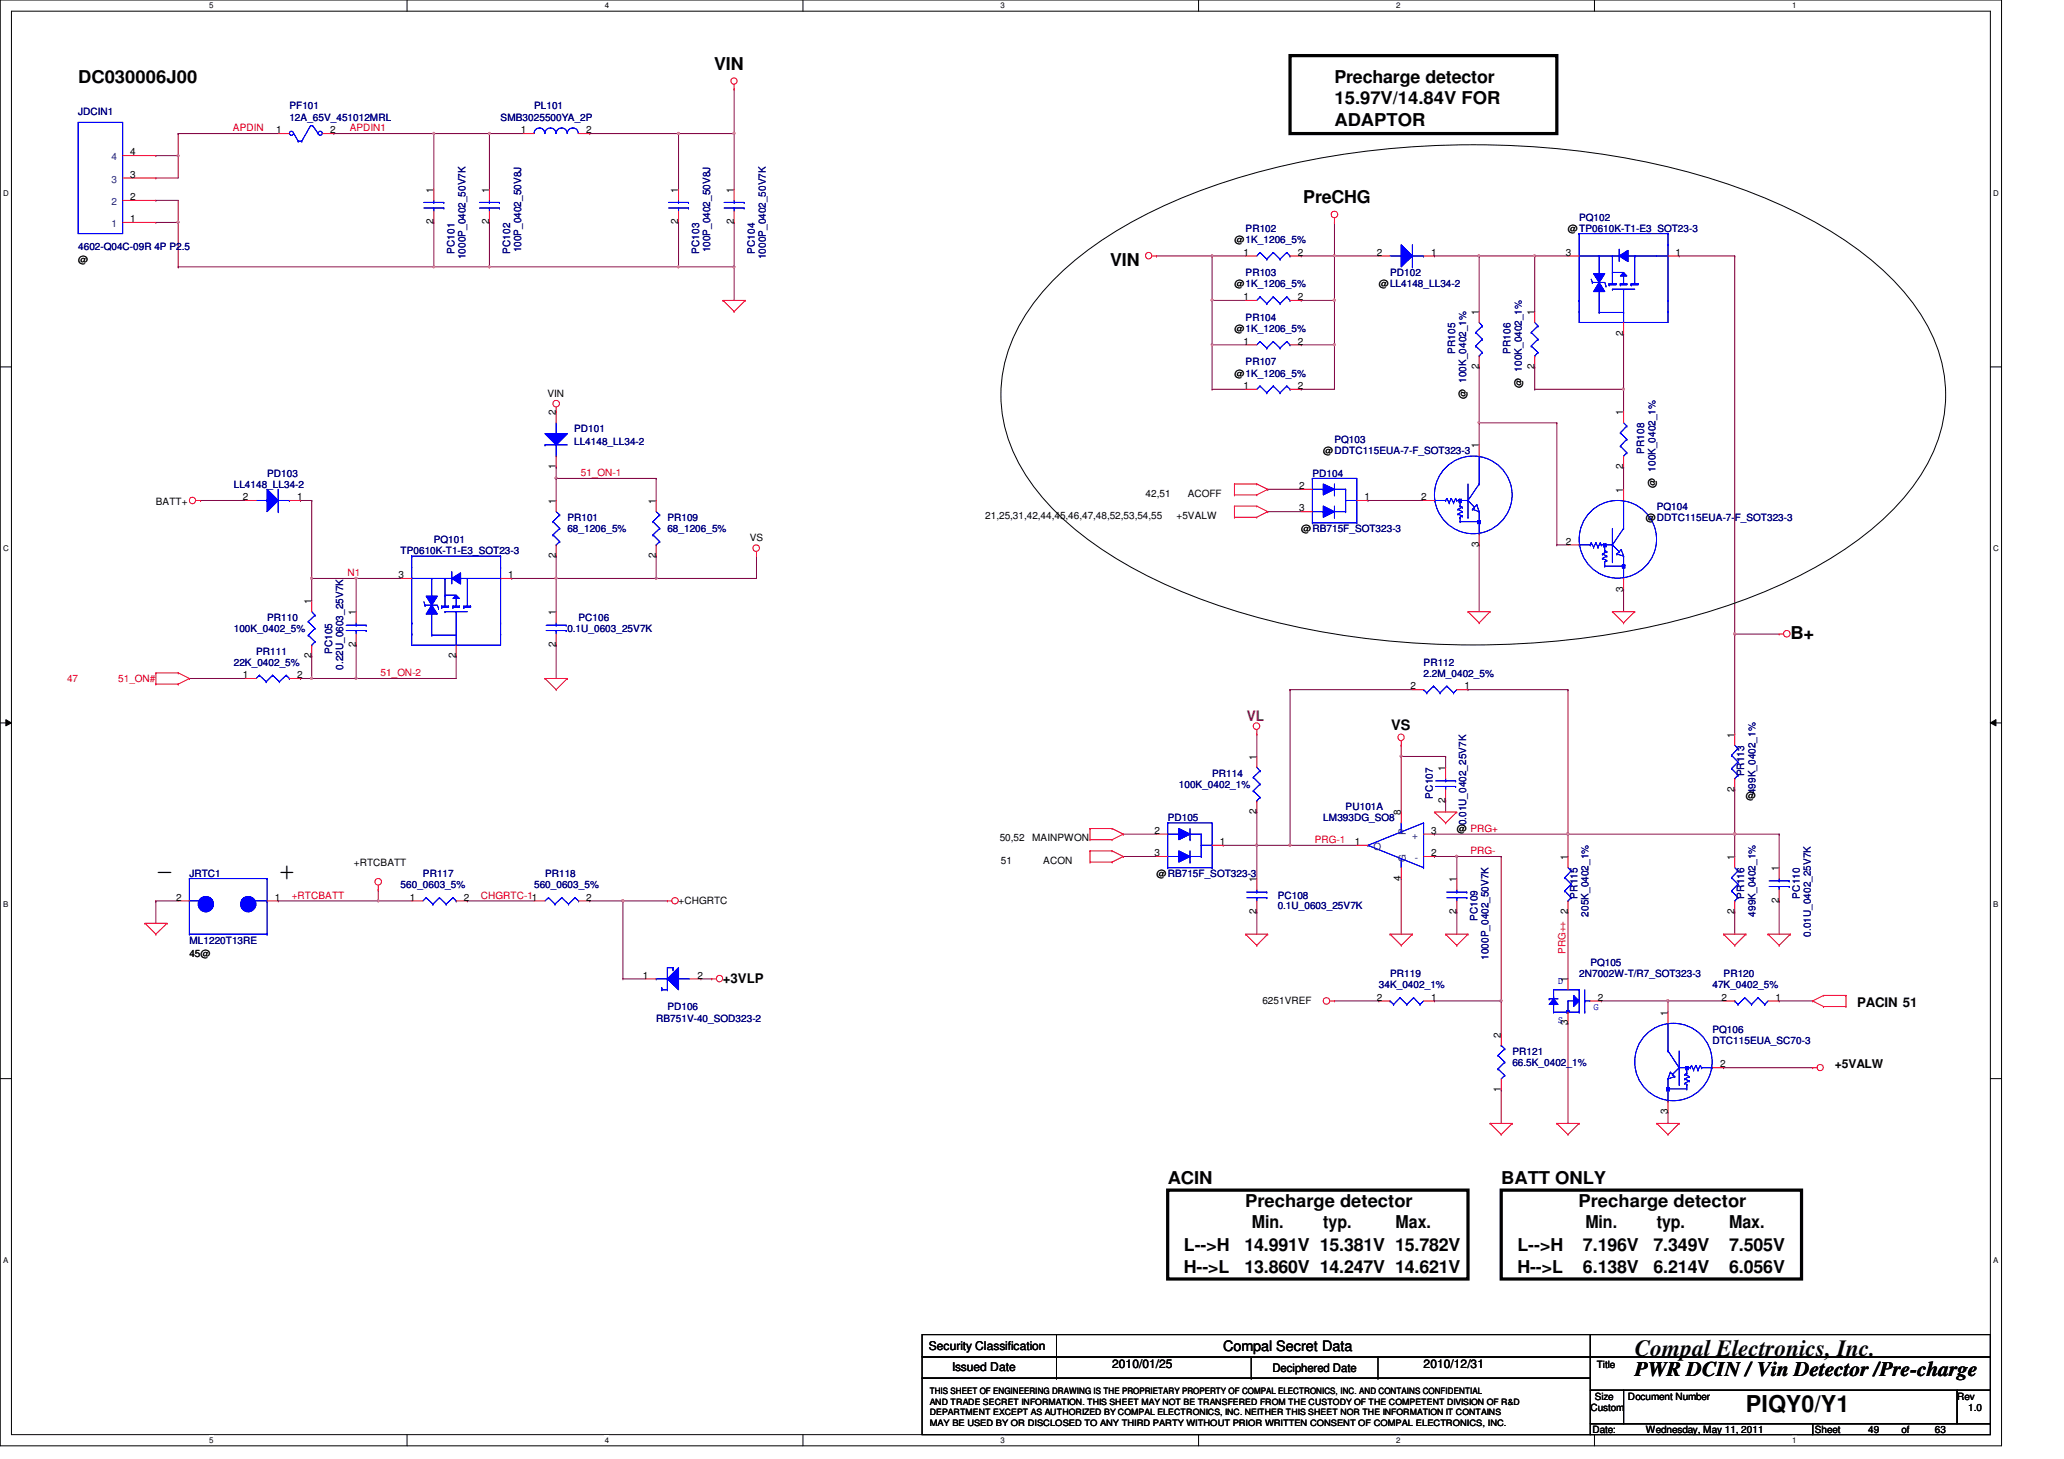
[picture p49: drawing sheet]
<svg xmlns="http://www.w3.org/2000/svg" width="297mm" height="210mm" viewBox="0 0 297 210" stroke-linecap="round" stroke-linejoin="round" font-family="sans-serif">
<defs><g id="words">
<g font-size="4.3">
<text x="22.4" y="126.7">-</text>
<text x="40" y="126.7">+</text>
</g>
<g font-size="3.3">
<text x="235.3" y="195.1">Compal Electronics, Inc.</text>
<text x="251.3" y="203.1">PIQY0/Y1</text>
</g>
<text font-size="3" x="235.3" y="197.9">PWR DCIN / Vin Detector /Pre-charge</text>
<g font-size="2.5">
<text x="11.3" y="12">DC030006J00</text>
<text x="102.8" y="10.1">VIN</text>
<text x="192" y="12">Precharge detector</text>
<text x="192" y="15">15.97V/14.84V FOR</text>
<text x="192" y="18.1">ADAPTOR</text>
<text x="187.6" y="29.2">PreCHG</text>
<text x="159.7" y="38.2">VIN</text>
<text x="257.7" y="92">B+</text>
<text x="168" y="170.4">ACIN</text>
<text x="179.2" y="173.6">Precharge detector</text>
<text x="216" y="170.4">BATT ONLY</text>
<text x="227.2" y="173.6">Precharge detector</text>
<text x="170.4" y="180">L--&gt;H</text>
<text x="179.1" y="180">14.991V 15.381V 15.782V</text>
<text x="180.2" y="176.6">Min.</text>
<text x="190.4" y="176.6">typ.</text>
<text x="200.9" y="176.6">Max.</text>
<text x="218.4" y="180">L--&gt;H</text>
<text x="227.8" y="180">7.196V</text>
<text x="228.2" y="176.6">Min.</text>
<text x="238" y="180">7.349V</text>
<text x="238.4" y="176.6">typ.</text>
<text x="248.9" y="180">7.505V</text>
<text x="248.9" y="176.6">Max.</text>
<text x="170.4" y="183.2">H--&gt;L</text>
<text x="179.1" y="183.2">13.860V 14.247V 14.621V</text>
<text x="218.4" y="183.2">H--&gt;L</text>
<text x="227.8" y="183.2">6.138V</text>
<text x="238" y="183.2">6.214V</text>
<text x="248.9" y="183.2">6.056V</text>
</g>
<text font-size="2.1" fill="#804000" x="179.4" y="103.7">VL</text>
<g font-size="2.1">
<text x="200.2" y="105">VS</text>
<text x="176" y="194.4">Compal Secret Data</text>
</g>
<g font-size="1.9">
<text x="104" y="141.5">+3VLP</text>
<text x="267.3" y="144.9">PACIN 51</text>
</g>
<g font-size="1.7">
<text x="264" y="153.6">+5VALW</text>
<text x="133.7" y="194.3">Security Classification</text>
<text x="137" y="197.3">Issued Date</text>
<text x="160" y="196.8">2010/01/25</text>
<text x="183.1" y="197.4">Deciphered Date</text>
<text x="204.9" y="196.8">2010/12/31</text>
</g>
<g font-size="1.4" fill="#000080">
<text x="11.3" y="16.6">JDCIN1</text>
<text x="41.6" y="15.7">PF101</text>
<text x="41.6" y="17.4">12A_65V_451012MRL</text>
<text x="72" y="17.4">SMB3025500YA_2P</text>
<text x="76.9" y="15.7">PL101</text>
<text x="11.3" y="35.9">4602-Q04C-09R 4P P2.5</text>
<text x="179.3" y="33.4">PR102</text>
<text x="227.3" y="31.7">PQ102</text>
<text x="65.4" y="36.5" transform="rotate(-90 65.4 36.5)">PC101</text>
<text x="67" y="37.3" transform="rotate(-90 67 37.3)">1000P_0402_50V7K</text>
<text x="73.4" y="36.5" transform="rotate(-90 73.4 36.5)">PC102</text>
<text x="75" y="36.3" transform="rotate(-90 75 36.3)">100P_0402_50V8J</text>
<text x="100.6" y="36.5" transform="rotate(-90 100.6 36.5)">PC103</text>
<text x="102.2" y="36.3" transform="rotate(-90 102.2 36.3)">100P_0402_50V8J</text>
<text x="108.6" y="36.5" transform="rotate(-90 108.6 36.5)">PC104</text>
<text x="110.2" y="37.3" transform="rotate(-90 110.2 37.3)">1000P_0402_50V7K</text>
<text x="179.3" y="39.7">PR103</text>
<text x="200" y="39.7">PD102</text>
<text x="179.3" y="46.2">PR104</text>
<text x="179.3" y="52.6">PR107</text>
<text x="209.4" y="50.9" transform="rotate(-90 209.4 50.9)">PR105</text>
<text x="217.4" y="50.9" transform="rotate(-90 217.4 50.9)">PR106</text>
<text x="82.6" y="62.2">PD101</text>
<text x="82.6" y="64.1">LL4148_LL34-2</text>
<text x="192" y="63.7">PQ103</text>
<text x="236.6" y="65.3" transform="rotate(-90 236.6 65.3)">PR108</text>
<text x="33.6" y="70.2">LL4148_LL34-2</text>
<text x="38.4" y="68.6">PD103</text>
<text x="188.9" y="68.6">PD104</text>
<text x="81.7" y="75">PR101</text>
<text x="81.7" y="76.6">68_1206_5%</text>
<text x="96" y="75">PR109</text>
<text x="96" y="76.6">68_1206_5%</text>
<text x="238.4" y="73.4">PQ104</text>
<text x="57.6" y="79.7">TP0610K-T1-E3_SOT23-3</text>
<text x="62.4" y="78.2">PQ101</text>
<text x="38.4" y="89.4">PR110</text>
<text x="83.3" y="89.4">PC106</text>
<text x="33.6" y="95.7">22K_0402_5%</text>
<text x="33.6" y="91">100K_0402_5%</text>
<text x="36.9" y="94.2">PR111</text>
<text x="47.8" y="94.1" transform="rotate(-90 47.8 94.1)">PC105</text>
<text x="81.7" y="91">0.1U_0603_25V7K</text>
<text x="204.9" y="95.7">PR112</text>
<text x="49.4" y="96.3" transform="rotate(-90 49.4 96.3)">0.22U_0603_25V7K</text>
<text x="204.9" y="97.4">2.2M_0402_5%</text>
<text x="169.7" y="113.4">100K_0402_1%</text>
<text x="174.4" y="111.8">PR114</text>
<text x="251" y="111.7" transform="rotate(-90 251 111.7)">PR113</text>
<text x="168" y="118.2">PD105</text>
<text x="190.4" y="118.2">LM393DG_SO8</text>
<text x="193.7" y="116.6">PU101A</text>
<text x="206.2" y="114.9" transform="rotate(-90 206.2 114.9)">PC107</text>
<text x="211" y="118.7" transform="rotate(-90 211 118.7)">0.01U_0402_25V7K</text>
<text x="252.6" y="114.2" transform="rotate(-90 252.6 114.2)">499K_0402_1%</text>
<text x="27.3" y="126.2">JRTC1</text>
<text x="57.6" y="127.8">560_0603_5%</text>
<text x="60.9" y="126.2">PR117</text>
<text x="76.9" y="127.8">560_0603_5%</text>
<text x="78.4" y="126.2">PR118</text>
<text x="183.9" y="129.4">PC108</text>
<text x="183.9" y="130.8">0.1U_0603_25V7K</text>
<text x="227" y="129.3" transform="rotate(-90 227 129.3)">PR115</text>
<text x="228.6" y="131.9" transform="rotate(-90 228.6 131.9)">205K_0402_1%</text>
<text x="251" y="129.3" transform="rotate(-90 251 129.3)">PR116</text>
<text x="252.6" y="131.9" transform="rotate(-90 252.6 131.9)">499K_0402_1%</text>
<text x="259" y="129.3" transform="rotate(-90 259 129.3)">PC110</text>
<text x="27.3" y="135.8">ML1220T13RE</text>
<text x="212.6" y="132.5" transform="rotate(-90 212.6 132.5)">PC109</text>
<text x="260.6" y="134.7" transform="rotate(-90 260.6 134.7)">0.01U_0402_25V7K</text>
<text x="198.4" y="142.2">34K_0402_1%</text>
<text x="200" y="140.6">PR119</text>
<text x="214.2" y="138.1" transform="rotate(-90 214.2 138.1)">1000P_0402_50V7K</text>
<text x="227.3" y="140.6">2N7002W-T/R7_SOT323-3</text>
<text x="228.9" y="139">PQ105</text>
<text x="246.4" y="142.2">47K_0402_5%</text>
<text x="248" y="140.6">PR120</text>
<text x="94.4" y="147">RB751V-40_SOD323-2</text>
<text x="96" y="145.4">PD106</text>
<text x="246.4" y="148.6">PQ106</text>
<text x="217.7" y="151.8">PR121</text>
<text x="217.7" y="153.4">66.5K_0402_1%</text>
<text x="246.4" y="150.2">DTC115EUA_SC70-3</text>
</g>
<g font-size="1.4" fill="#004080">
<text x="16" y="23.1">4</text>
<text x="16" y="26.3">3</text>
<text x="16" y="29.5">2</text>
<text x="16" y="32.7">1</text>
<text x="197.7" y="122.3">O</text>
<text x="202.3" y="124" transform="rotate(-90 202.3 124)">G</text>
<text x="202.3" y="120.2" transform="rotate(-90 202.3 120.2)">P</text>
<text x="203.2" y="120.7">+</text>
<text x="203.6" y="123.9">-</text>
</g>
<g font-size="1.4">
<text x="18.7" y="22.4">4</text>
<text x="39.7" y="19.2">1</text>
<text x="47.5" y="19.2">2</text>
<text x="75" y="19.2">1</text>
<text x="84.4" y="19.2">2</text>
<text x="18.7" y="25.6">3</text>
<text x="18.7" y="28.8">2</text>
<text x="62.4" y="27.7" transform="rotate(-90 62.4 27.7)">1</text>
<text x="70.4" y="27.7" transform="rotate(-90 70.4 27.7)">1</text>
<text x="97.6" y="27.7" transform="rotate(-90 97.6 27.7)">1</text>
<text x="105.6" y="27.7" transform="rotate(-90 105.6 27.7)">1</text>
<text x="18.7" y="32">1</text>
<text x="62.4" y="32.3" transform="rotate(-90 62.4 32.3)">2</text>
<text x="70.4" y="32.3" transform="rotate(-90 70.4 32.3)">2</text>
<text x="97.6" y="32.3" transform="rotate(-90 97.6 32.3)">2</text>
<text x="105.6" y="32.3" transform="rotate(-90 105.6 32.3)">2</text>
<text x="177.7" y="35">@1K_1206_5%</text>
<text x="225.7" y="33.4">@TP0610K-T1-E3_SOT23-3</text>
<text x="11.3" y="37.8">@</text>
<text x="177.7" y="41.4">@1K_1206_5%</text>
<text x="179" y="36.8">1</text>
<text x="186.8" y="36.8">2</text>
<text x="198.1" y="36.8">2</text>
<text x="198.4" y="41.4">@LL4148_LL34-2</text>
<text x="206" y="36.8">1</text>
<text x="225.4" y="36.8">3</text>
<text x="241.1" y="36.8">1</text>
<text x="177.7" y="47.7">@1K_1206_5%</text>
<text x="179" y="43.2">1</text>
<text x="186.8" y="43.2">2</text>
<text x="212.8" y="45.3" transform="rotate(-90 212.8 45.3)">1</text>
<text x="220.8" y="45.3" transform="rotate(-90 220.8 45.3)">1</text>
<text x="179" y="49.6">1</text>
<text x="186.8" y="49.6">2</text>
<text x="212.8" y="53.1" transform="rotate(-90 212.8 53.1)">2</text>
<text x="220.8" y="53.1" transform="rotate(-90 220.8 53.1)">2</text>
<text x="233.6" y="48.3" transform="rotate(-90 233.6 48.3)">2</text>
<text x="78.8" y="57.1">VIN</text>
<text x="80" y="59.7" transform="rotate(-90 80 59.7)">2</text>
<text x="177.7" y="54.2">@1K_1206_5%</text>
<text x="179" y="56">1</text>
<text x="186.8" y="56">2</text>
<text x="211" y="57.4" transform="rotate(-90 211 57.4)">@ 100K_0402_1%</text>
<text x="219" y="55.8" transform="rotate(-90 219 55.8)">@ 100K_0402_1%</text>
<text x="233.6" y="59.7" transform="rotate(-90 233.6 59.7)">1</text>
<text x="190.4" y="65.4">@DDTC115EUA-7-F_SOT323-3</text>
<text x="212.8" y="64.5" transform="rotate(-90 212.8 64.5)">1</text>
<text x="35" y="72">2</text>
<text x="42.7" y="72">1</text>
<text x="80" y="67.5" transform="rotate(-90 80 67.5)">1</text>
<text x="164.9" y="71.5">42,51</text>
<text x="170.9" y="71.5">ACOFF</text>
<text x="187" y="70.4">2</text>
<text x="196.4" y="72">1</text>
<text x="204.5" y="72">2</text>
<text x="233.6" y="70.9" transform="rotate(-90 233.6 70.9)">1</text>
<text x="233.6" y="67.5" transform="rotate(-90 233.6 67.5)">2</text>
<text x="238.2" y="70.3" transform="rotate(-90 238.2 70.3)">@ 100K_0402_1%</text>
<text x="22.4" y="72.7">BATT+</text>
<text x="80" y="72.5" transform="rotate(-90 80 72.5)">1</text>
<text x="94.4" y="72.5" transform="rotate(-90 94.4 72.5)">1</text>
<text x="107.9" y="77.8">VS</text>
<text x="141.8" y="74.6">21,25,31,42,44,45,46,47,48,52,53,54,55</text>
<text x="169.3" y="74.6">+5VALW</text>
<text x="187" y="73.6">3</text>
<text x="187.3" y="76.6">@RB715F_SOT323-3</text>
<text x="236.9" y="75">@DDTC115EUA-7-F_SOT323-3</text>
<text x="57.4" y="83.2">3</text>
<text x="73.1" y="83.2">1</text>
<text x="80" y="80.3" transform="rotate(-90 80 80.3)">2</text>
<text x="94.4" y="80.3" transform="rotate(-90 94.4 80.3)">2</text>
<text x="212.8" y="78.7" transform="rotate(-90 212.8 78.7)">3</text>
<text x="225.4" y="78.4">2</text>
<text x="44.8" y="86.9" transform="rotate(-90 44.8 86.9)">1</text>
<text x="51.2" y="88.5" transform="rotate(-90 51.2 88.5)">1</text>
<text x="80" y="88.5" transform="rotate(-90 80 88.5)">1</text>
<text x="233.6" y="85.1" transform="rotate(-90 233.6 85.1)">3</text>
<text x="44.8" y="94.7" transform="rotate(-90 44.8 94.7)">2</text>
<text x="51.2" y="93.1" transform="rotate(-90 51.2 93.1)">2</text>
<text x="65.6" y="94.7" transform="rotate(-90 65.6 94.7)">2</text>
<text x="80" y="93.1" transform="rotate(-90 80 93.1)">2</text>
<text x="35" y="97.6">1</text>
<text x="42.7" y="97.6">2</text>
<text x="203" y="99.2">2</text>
<text x="210.8" y="99.2">1</text>
<text x="249.6" y="106.1" transform="rotate(-90 249.6 106.1)">1</text>
<text x="180.8" y="109.3" transform="rotate(-90 180.8 109.3)">1</text>
<text x="208" y="110.9" transform="rotate(-90 208 110.9)">1</text>
<text x="249.6" y="113.9" transform="rotate(-90 249.6 113.9)">2</text>
<text x="166.1" y="120">2</text>
<text x="180.8" y="117.1" transform="rotate(-90 180.8 117.1)">2</text>
<text x="201.6" y="117.3" transform="rotate(-90 201.6 117.3)">8</text>
<text x="206" y="120">3</text>
<text x="208" y="115.5" transform="rotate(-90 208 115.5)">2</text>
<text x="209.7" y="119.8">@ PRG+</text>
<text x="251.3" y="115">@</text>
<text x="50.9" y="124.6">+RTCBATT</text>
<text x="143.9" y="121.1">50,52</text>
<text x="144" y="124.2">51</text>
<text x="148.5" y="121.1">MAINPWON</text>
<text x="150.1" y="124.2">ACON</text>
<text x="166.1" y="123.2">3</text>
<text x="175.5" y="121.6">1</text>
<text x="195" y="121.6">1</text>
<text x="206" y="123.2">2</text>
<text x="225.6" y="123.7" transform="rotate(-90 225.6 123.7)">1</text>
<text x="249.6" y="123.7" transform="rotate(-90 249.6 123.7)">1</text>
<text x="256" y="125.3" transform="rotate(-90 256 125.3)">1</text>
<text x="25.4" y="129.6">2</text>
<text x="39.5" y="129.6">1</text>
<text x="59" y="129.6">1</text>
<text x="66.8" y="129.6">2</text>
<text x="84.4" y="129.6">2</text>
<text x="97.7" y="130">+CHGRTC</text>
<text x="166.4" y="126.2">@RB715F_SOT323-3</text>
<text x="180.8" y="131.5" transform="rotate(-90 180.8 131.5)">2</text>
<text x="180.8" y="126.9" transform="rotate(-90 180.8 126.9)">1</text>
<text x="201.6" y="126.7" transform="rotate(-90 201.6 126.7)">4</text>
<text x="209.6" y="131.5" transform="rotate(-90 209.6 131.5)">2</text>
<text x="209.6" y="126.9" transform="rotate(-90 209.6 126.9)">1</text>
<text x="249.6" y="131.5" transform="rotate(-90 249.6 131.5)">2</text>
<text x="256" y="129.9" transform="rotate(-90 256 129.9)">2</text>
<text x="27.3" y="137.7">45@</text>
<text x="92.5" y="140.8">1</text>
<text x="100.4" y="140.8">2</text>
<text x="198.1" y="144">2</text>
<text x="206" y="144">1</text>
<text x="225.6" y="141.3" transform="rotate(-90 225.6 141.3)">1</text>
<text x="230" y="144">2</text>
<text x="247.8" y="144">2</text>
<text x="255.5" y="144">1</text>
<text x="181.7" y="144.4">6251VREF</text>
<text x="216" y="149.3" transform="rotate(-90 216 149.3)">2</text>
<text x="225.6" y="147.5" transform="rotate(-90 225.6 147.5)">3</text>
<text x="240" y="146.1" transform="rotate(-90 240 146.1)">1</text>
<text x="247.5" y="153.6">2</text>
<text x="216" y="157.1" transform="rotate(-90 216 157.1)">1</text>
<text x="240" y="160.3" transform="rotate(-90 240 160.3)">3</text>
<text x="229.8" y="196.7">Title</text>
<text x="228.9" y="203">Custom</text>
<text x="229.5" y="201.4">Size</text>
<text x="234.3" y="201.4">Document Number</text>
<text x="281.7" y="201.4">Rev</text>
<text x="283.3" y="203">1.0</text>
<text x="229.2" y="206.2">Date:</text>
<text x="236.9" y="206.2">Wednesday, May 11, 2011</text>
<text x="261.2" y="206.2">Sheet</text>
<text x="268.9" y="206.2">49</text>
<text x="273.7" y="206.2">of</text>
<text x="278.4" y="206.2">63</text>
</g>
<g font-size="1.4" fill="#f00">
<text x="33.5" y="18.9">APDIN</text>
<text x="50.3" y="18.9">APDIN1</text>
<text x="83.6" y="68.5">51_ON-1</text>
<text x="50" y="82.9">N1</text>
<text x="9.6" y="98.2">47</text>
<text x="17" y="98.2">51_ON#</text>
<text x="54.8" y="97.3">51_ON-2</text>
<text x="189.2" y="121.3">PRG-1</text>
<text x="211.6" y="122.9">PRG-</text>
<text x="42" y="129.3">+RTCBATT</text>
<text x="69.2" y="129.3">CHGRTC-11</text>
<text x="225.3" y="137.3" transform="rotate(-90 225.3 137.3)">PRG++ 2</text>
</g>
<g font-size="1.4" fill="#00f">
<text x="224.2" y="141.5">D</text>
<text x="224.2" y="147.1">S</text>
<text x="229.3" y="145.4">G</text>
</g>
<g font-size="1.3">
<text x="133.8" y="200.6">THIS SHEET OF ENGINEERING DRAWING IS THE PROPRIETARY PROPERTY OF COMPAL ELECTRONICS, INC. AND CONTAINS CONFIDENTIAL</text>
<text x="133.8" y="202.1">AND TRADE SECRET INFORMATION. THIS SHEET MAY NOT BE TRANSFERED FROM THE CUSTODY OF THE COMPETENT DIVISION OF R&amp;D</text>
<text x="133.8" y="203.6">DEPARTMENT EXCEPT AS AUTHORIZED BY COMPAL ELECTRONICS, INC. NEITHER THIS SHEET NOR THE INFORMATION IT CONTAINS</text>
<text x="133.8" y="205.1">MAY BE USED BY OR DISCLOSED TO ANY THIRD PARTY WITHOUT PRIOR WRITTEN CONSENT OF COMPAL ELECTRONICS, INC.</text>
</g>
<g font-size="1.1">
<text x="30.1" y="1.1">5</text>
<text x="87" y="1.1">4</text>
<text x="144" y="1.1">3</text>
<text x="200.9" y="1.1">2</text>
<text x="257.9" y="1.1">1</text>
<text x=".5" y="28.1">D</text>
<text x="286.9" y="28.1">D</text>
<text x=".5" y="79.3">C</text>
<text x="286.9" y="79.3">C</text>
<text x=".5" y="130.5">B</text>
<text x="286.9" y="130.5">B</text>
<text x=".5" y="181.7">A</text>
<text x="286.9" y="181.7">A</text>
<text x="30.1" y="207.5">5</text>
<text x="87" y="207.5">4</text>
<text x="144" y="207.5">3</text>
<text x="200.9" y="207.5">2</text>
<text x="257.9" y="207.5">1</text>
</g>
</g></defs>
<path d="M0 0h288.1v208h-288.1zM1.6 1.6h284.8v204.8h-284.8z" fill="none" stroke="#000" stroke-width=".14"/>
<g fill="#fff">
<path d="M30.1 .2h.6v1.2h-.6z"/>
<path d="M30.1 206.6h.6v1.2h-.6z"/>
</g>
<path d="M58.6 0v1.6M58.6 206.4v1.6" fill="none" stroke="#000" stroke-width=".14"/>
<g fill="#fff">
<path d="M87 .2h.6v1.2h-.6z"/>
<path d="M87 206.6h.6v1.2h-.6z"/>
</g>
<path d="M115.6 0v1.6M115.6 206.4v1.6" fill="none" stroke="#000" stroke-width=".14"/>
<g fill="#fff">
<path d="M144 .2h.6v1.2h-.6z"/>
<path d="M144 206.6h.6v1.2h-.6z"/>
</g>
<path d="M172.5 0v1.6M172.5 206.4v1.6" fill="none" stroke="#000" stroke-width=".14"/>
<g fill="#fff">
<path d="M200.9 .2h.6v1.2h-.6z"/>
<path d="M200.9 206.6h.6v1.2h-.6z"/>
</g>
<path d="M229.5 0v1.6M229.5 206.4v1.6" fill="none" stroke="#000" stroke-width=".14"/>
<g fill="#fff">
<path d="M257.9 .2h.6v1.2h-.6z"/>
<path d="M257.9 206.6h.6v1.2h-.6z"/>
<path d="M.5 27.2h.7v1.2h-.7z"/>
<path d="M286.9 27.2h.7v1.2h-.7z"/>
<path d="M.5 78.4h.7v1.1h-.7z"/>
<path d="M286.9 78.4h.7v1.1h-.7z"/>
</g>
<path d="M0 52.8h1.6M286.4 52.8h1.7" fill="none" stroke="#000" stroke-width=".14"/>
<g fill="#fff">
<path d="M.5 129.6h.7v1.2h-.7z"/>
<path d="M286.9 129.6h.7v1.2h-.7z"/>
</g>
<path d="M0 104h1.6M.8 103.5l.8 .5-.8 .4zM286.4 104l.8-.5v.9zM286.4 104h1.7" fill="none" stroke="#000" stroke-width=".14"/>
<path d="M.8 103.5l.8 .5-.8 .4zM286.4 104l.8-.5v.9z" fill="#000"/>
<g fill="#fff">
<path d="M.5 180.7h.7v1.2h-.7z"/>
<path d="M286.9 180.7h.7v1.2h-.7z"/>
</g>
<path d="M0 155.2h1.6M286.4 155.2h1.7" fill="none" stroke="#000" stroke-width=".14"/>
<g fill="none" stroke="#800040" stroke-width=".14">
<path d="M28.9 72h.1M28.9 72h6.4M44.9 94.4h.1M44.9 94.4v3.2M51.3 83.2h.1M51.3 97.6h.1M51.3 83.2v4.8M65.7 94.4h.1M65.7 94.4v3.2h-14.4M73.7 83.2h.1M73.7 83.2h6.3M80 83.2h.1"/>
<path d="M80 92.8h.1M80 83.2v4.8M80 92.8v4.8M108.9 80h.1M108.9 80v3.2"/>
</g>
<path d="M51.1 97.5h.2v.2h-.2z" fill-rule="evenodd" fill="#f0f"/>
<path d="M51.1 97.5h.2v.2h-.2z" fill="none" stroke="#f0f" stroke-width=".14"/>
<path d="M43.3 72h.1M43.3 72h1.6M27.3 97.6h.1M27.3 97.6h8M43.3 97.6h.1M43.3 97.6h1.6M44.9 83.2h.1M44.9 83.2v3.2M44.9 83.2h6.4M51.3 92.8h.1M51.3 92.8v4.8" fill="none" stroke="#800040" stroke-width=".14"/>
<path d="M44.7 83.1l.3 .1-.2 .1z" fill-rule="evenodd" fill="#f0f"/>
<path d="M44.7 83.1l.3 .1-.2 .1z" fill="none" stroke="#f0f" stroke-width=".14"/>
<path d="M51.3 83.2h.1M51.3 83.2h6.3" fill="none" stroke="#800040" stroke-width=".14"/>
<path d="M51.1 83.1h.2v.2h-.2z" fill-rule="evenodd" fill="#f0f"/>
<path d="M51.1 83.1h.2v.2h-.2z" fill="none" stroke="#f0f" stroke-width=".14"/>
<path d="M94.4 83.2h.1M94.4 83.2h14.5" fill="none" stroke="#800040" stroke-width=".14"/>
<path d="M94.3 83.1l.3 .1-.2 .1z" fill-rule="evenodd" fill="#f0f"/>
<path d="M94.3 83.1l.3 .1-.2 .1z" fill="none" stroke="#f0f" stroke-width=".14"/>
<path d="M80 68.8h.1M80 68.8v3.2" fill="none" stroke="#800040" stroke-width=".14"/>
<path d="M79.9 68.7l.3 .1-.2 .1z" fill-rule="evenodd" fill="#f0f"/>
<path d="M79.9 68.7l.3 .1-.2 .1z" fill="none" stroke="#f0f" stroke-width=".14"/>
<path d="M44.9 72h.1M44.9 72v11.2M44.9 97.6h.1M44.9 97.6h6.4M80 80h.1M80 80v3.2" fill="none" stroke="#800040" stroke-width=".14"/>
<path d="M44.7 97.5l.3 .1-.2 .1z" fill-rule="evenodd" fill="#f0f"/>
<path d="M44.7 97.5l.3 .1-.2 .1z" fill="none" stroke="#f0f" stroke-width=".14"/>
<path d="M185.7 99.2h.1M185.7 99.2v22.4M201.7 126.4h.1M201.7 126.4v8" fill="none" stroke="#800040" stroke-width=".14"/>
<path d="M185.5 121.5h.2v.2h-.2z" fill-rule="evenodd" fill="#f0f"/>
<path d="M185.5 121.5h.2v.2h-.2z" fill="none" stroke="#f0f" stroke-width=".14"/>
<path d="M161.7 120h.1M161.7 123.2h.1M161.7 120h4.7M161.7 123.2h4.7M180.9 121.6h.1M180.9 121.6v4.8" fill="none" stroke="#800040" stroke-width=".14"/>
<path d="M180.7 121.5l.3 .1-.2 .1z" fill-rule="evenodd" fill="#f0f"/>
<path d="M180.7 121.5l.3 .1-.2 .1z" fill="none" stroke="#f0f" stroke-width=".14"/>
<path d="M249.7 113.6h.1M249.7 113.6v6.4M180.9 121.6h.1M180.9 121.6h14.4M185.7 121.6h.1M230.4 144h.1M230.4 144h9.6M240 144h.1M240 144v1.6" fill="none" stroke="#800040" stroke-width=".14"/>
<path d="M239.9 143.9h.2v.2h-.2z" fill-rule="evenodd" fill="#f0f"/>
<path d="M239.9 143.9h.2v.2h-.2z" fill="none" stroke="#f0f" stroke-width=".14"/>
<path d="M201.7 108.8h.1M201.7 108.8v8" fill="none" stroke="#800040" stroke-width=".14"/>
<path d="M201.5 108.7l.3 .1-.2 .1z" fill-rule="evenodd" fill="#f0f"/>
<path d="M201.5 108.7l.3 .1-.2 .1z" fill="none" stroke="#f0f" stroke-width=".14"/>
<path d="M225.7 120h.1M225.7 120h24M248 153.6h.1M248 153.6h12.9" fill="none" stroke="#800040" stroke-width=".14"/>
<path d="M225.5 119.9h.2v.2h-.2z" fill-rule="evenodd" fill="#f0f"/>
<path d="M225.5 119.9h.2v.2h-.2z" fill="none" stroke="#f0f" stroke-width=".14"/>
<path d="M180.9 116.8h.1M180.9 116.8v4.8M216 123.2h.1M216 123.2v20.8" fill="none" stroke="#800040" stroke-width=".14"/>
<path d="M215.9 143.9h.2v.2h-.2z" fill-rule="evenodd" fill="#f0f"/>
<path d="M215.9 143.9h.2v.2h-.2z" fill="none" stroke="#f0f" stroke-width=".14"/>
<path d="M176 121.6h.1M176 121.6h4.9M209.7 123.2h.1M209.7 123.2v3.2M240 144h.1M240 144h8M256 144h.1M256 144h4.9" fill="none" stroke="#800040" stroke-width=".14"/>
<path d="M209.5 123.1h.2v.2h-.2z" fill-rule="evenodd" fill="#f0f"/>
<path d="M209.5 123.1h.2v.2h-.2z" fill="none" stroke="#f0f" stroke-width=".14"/>
<g fill="none" stroke="#800040" stroke-width=".14">
<path d="M211.3 99.2h.1M211.3 99.2h14.4M180.9 105.6h.1M180.9 105.6v3.2M180.9 131.2h.1M180.9 131.2v3.2M206.4 120h.1M206.4 120h19.3M209.7 123.2h.1M209.7 131.2h.1M209.7 123.2h6.3M209.7 131.2v3.2"/>
<path d="M225.7 131.2h.1M225.7 131.2v9.6M249.7 131.2h.1M249.7 120h.1M249.7 120v3.2M249.7 131.2v3.2M206.4 144h.1M206.4 144h9.6M225.7 147.2h.1M225.7 147.2v14.4M240 160h.1M240 160v1.6"/>
</g>
<path d="M249.5 119.9h.2v.2h-.2z" fill-rule="evenodd" fill="#f0f"/>
<path d="M249.5 119.9h.2v.2h-.2z" fill="none" stroke="#f0f" stroke-width=".14"/>
<path d="M185.7 99.2h.1M185.7 99.2h17.6M225.7 99.2h.1M225.7 99.2v24M225.7 120h.1" fill="none" stroke="#800040" stroke-width=".14"/>
<path d="M225.5 119.9h.2v.2h-.2z" fill-rule="evenodd" fill="#f0f"/>
<path d="M225.5 119.9h.2v.2h-.2z" fill="none" stroke="#f0f" stroke-width=".14"/>
<path d="M249.7 120h.1M249.7 120h6.3M256 120h.1M256 120v4.8" fill="none" stroke="#800040" stroke-width=".14"/>
<path d="M249.5 119.9h.2v.2h-.2z" fill-rule="evenodd" fill="#f0f"/>
<path d="M249.5 119.9h.2v.2h-.2z" fill="none" stroke="#f0f" stroke-width=".14"/>
<path d="M80 68.8h.1M80 68.8h14.4M94.4 68.8h.1M94.4 68.8v3.2M80 83.2h.1M94.4 80h.1M94.4 80v3.2h-14.4M256 129.6h.1M256 129.6v4.8" fill="none" stroke="#800040" stroke-width=".14"/>
<path d="M79.9 83.1h.2v.2h-.2z" fill-rule="evenodd" fill="#f0f"/>
<path d="M79.9 83.1h.2v.2h-.2z" fill="none" stroke="#f0f" stroke-width=".14"/>
<path d="M80 67.2h.1M80 67.2v1.6M54.4 129.6h.1M54.4 129.6h4.9M67.3 129.6h.1M67.3 129.6h9.6" fill="none" stroke="#800040" stroke-width=".14"/>
<path d="M54.3 129.5l.3 .1-.2 .1z" fill-rule="evenodd" fill="#f0f"/>
<path d="M54.3 129.5l.3 .1-.2 .1z" fill="none" stroke="#f0f" stroke-width=".14"/>
<g fill="none" stroke="#800040" stroke-width=".14">
<path d="M174.4 36.8h.1M174.4 36.8h4.9M174.4 36.8v6.4M249.7 36.8h.1M249.7 36.8v54.4M201.7 108.8h.1M201.7 107.2h.1M201.7 108.8h6.3M201.7 107.2v1.6M208 108.8h.1M208 115.2h.1M208 108.8v1.6"/>
<path d="M208 115.2v1.6M22.4 129.6h.1M22.4 129.6v3.2M22.4 129.6h3.2M54.4 128h.1M54.4 128v1.6M206.4 123.2h.1M206.4 123.2h3.3M216 144h.1M216 156.8h.1M216 144v4.8M216 156.8v4.8"/>
</g>
<path d="M174.3 43.1l.3 .1-.2 .1z" fill-rule="evenodd" fill="#f0f"/>
<path d="M174.3 43.1l.3 .1-.2 .1z" fill="none" stroke="#f0f" stroke-width=".14"/>
<path d="M174.3 36.7h.2v.2h-.2z" fill-rule="evenodd" fill="#f0f"/>
<path d="M174.3 36.7h.2v.2h-.2z" fill="none" stroke="#f0f" stroke-width=".14"/>
<path d="M192 36.8h.1M192 36.8h6.4M192 36.8v6.4" fill="none" stroke="#800040" stroke-width=".14"/>
<path d="M191.9 43.1h.2v.2h-.2z" fill-rule="evenodd" fill="#f0f"/>
<path d="M191.9 43.1h.2v.2h-.2z" fill="none" stroke="#f0f" stroke-width=".14"/>
<path d="M191.9 36.7l.3 .1-.2 .1z" fill-rule="evenodd" fill="#f0f"/>
<path d="M191.9 36.7l.3 .1-.2 .1z" fill="none" stroke="#f0f" stroke-width=".14"/>
<path d="M212.9 36.8h.1M212.9 36.8v8M233.7 56h.1M233.7 56v3.2M233.7 67.2h.1M233.7 67.2v3.2" fill="none" stroke="#800040" stroke-width=".14"/>
<path d="M212.7 36.7h.2v.2h-.2z" fill-rule="evenodd" fill="#f0f"/>
<path d="M212.7 36.7h.2v.2h-.2z" fill="none" stroke="#f0f" stroke-width=".14"/>
<path d="M212.9 36.8h.1M212.9 36.8h8" fill="none" stroke="#800040" stroke-width=".14"/>
<path d="M220.7 36.7h.2v.2h-.2z" fill-rule="evenodd" fill="#f0f"/>
<path d="M220.7 36.7h.2v.2h-.2z" fill="none" stroke="#f0f" stroke-width=".14"/>
<path d="M212.9 52.8h.1M212.9 52.8v8M212.9 60.8h.1M212.9 60.8h11.1M224 78.4h.1M224 60.8h.1M224 78.4h1.7M224 60.8v17.6" fill="none" stroke="#800040" stroke-width=".14"/>
<path d="M212.7 60.7h.2v.2h-.2z" fill-rule="evenodd" fill="#f0f"/>
<path d="M212.7 60.7h.2v.2h-.2z" fill="none" stroke="#f0f" stroke-width=".14"/>
<path d="M220.9 36.8h.1M220.9 36.8v8M220.9 36.8h4.8M220.9 56h.1M220.9 56h12.8M196.9 72h.1M196.9 72h8M212.9 78.4h.1M212.9 78.4v9.6M233.7 84.8h.1M233.7 84.8v3.2" fill="none" stroke="#800040" stroke-width=".14"/>
<path d="M233.5 55.9h.2v.2h-.2z" fill-rule="evenodd" fill="#f0f"/>
<path d="M233.5 55.9h.2v.2h-.2z" fill="none" stroke="#f0f" stroke-width=".14"/>
<g fill="none" stroke="#800040" stroke-width=".14">
<path d="M241.7 36.8h.1M241.7 36.8h8M174.4 43.2h.1M174.4 49.6h.1M174.4 43.2h4.9M174.4 49.6h4.9M187.3 49.6h.1M187.3 49.6h4.7M220.9 52.8h.1M220.9 52.8v3.2M233.7 48h.1M233.7 48v8"/>
<path d="M249.7 91.2h.1M249.7 91.2v14.4"/>
</g>
<path d="M249.5 91.1h.2v.2h-.2z" fill-rule="evenodd" fill="#f0f"/>
<path d="M249.5 91.1h.2v.2h-.2z" fill="none" stroke="#f0f" stroke-width=".14"/>
<g fill="none" stroke="#800040" stroke-width=".14">
<path d="M48 19.2h.1M48 19.2h22.4M62.4 19.2h.1M84.9 19.2h.1M84.9 19.2h12.8M25.6 38.4h.1M25.6 38.4h36.8M70.4 38.4h.1M70.4 38.4h27.3M187.3 43.2h.1M187.3 43.2h4.7M212.9 60.8h.1"/>
<path d="M212.9 60.8v3.2M249.7 91.2h.1M249.7 91.2h6.3"/>
</g>
<path d="M70.3 38.3h.2v.2h-.2z" fill-rule="evenodd" fill="#f0f"/>
<path d="M70.3 38.3h.2v.2h-.2z" fill="none" stroke="#f0f" stroke-width=".14"/>
<path d="M105.7 19.2h.1M105.7 19.2v8M105.7 38.4h.1M105.7 38.4v4.8" fill="none" stroke="#800040" stroke-width=".14"/>
<path d="M105.5 38.3l.3 .1-.2 .1z" fill-rule="evenodd" fill="#f0f"/>
<path d="M105.5 38.3l.3 .1-.2 .1z" fill="none" stroke="#f0f" stroke-width=".14"/>
<path d="M62.4 38.4h.1M62.4 38.4h8" fill="none" stroke="#800040" stroke-width=".14"/>
<path d="M70.3 38.3h.2v.2h-.2z" fill-rule="evenodd" fill="#f0f"/>
<path d="M70.3 38.3h.2v.2h-.2z" fill="none" stroke="#f0f" stroke-width=".14"/>
<path d="M62.3 38.3h.2v.2h-.2z" fill-rule="evenodd" fill="#f0f"/>
<path d="M62.3 38.3h.2v.2h-.2z" fill="none" stroke="#f0f" stroke-width=".14"/>
<path d="M62.4 19.2h.1M62.4 19.2v8M70.4 19.2h.1M70.4 19.2v8" fill="none" stroke="#800040" stroke-width=".14"/>
<path d="M62.3 19.1l.3 .1-.2 .1z" fill-rule="evenodd" fill="#f0f"/>
<path d="M62.3 19.1l.3 .1-.2 .1z" fill="none" stroke="#f0f" stroke-width=".14"/>
<path d="M70.4 19.2h.1M70.4 19.2h4.9" fill="none" stroke="#800040" stroke-width=".14"/>
<path d="M70.3 19.1l.3 .1-.2 .1z" fill-rule="evenodd" fill="#f0f"/>
<path d="M70.3 19.1l.3 .1-.2 .1z" fill="none" stroke="#f0f" stroke-width=".14"/>
<path d="M97.7 19.2h.1M97.7 19.2v8M97.7 19.2h8M62.4 32h.1M62.4 32v6.4M70.4 32h.1M70.4 32v6.4M97.7 32h.1M97.7 32v6.4" fill="none" stroke="#800040" stroke-width=".14"/>
<path d="M97.5 19.1h.2v.2h-.2z" fill-rule="evenodd" fill="#f0f"/>
<path d="M97.5 19.1h.2v.2h-.2z" fill="none" stroke="#f0f" stroke-width=".14"/>
<path d="M97.7 38.4h.1M105.7 32h.1M105.7 32v6.4h-8" fill="none" stroke="#800040" stroke-width=".14"/>
<path d="M97.5 38.3l.3 .1-.2 .1z" fill-rule="evenodd" fill="#f0f"/>
<path d="M97.5 38.3l.3 .1-.2 .1z" fill="none" stroke="#f0f" stroke-width=".14"/>
<path d="M105.7 12.8h.1M105.7 12.8v6.4" fill="none" stroke="#800040" stroke-width=".14"/>
<path d="M105.5 19.1h.2v.2h-.2z" fill-rule="evenodd" fill="#f0f"/>
<path d="M105.5 19.1h.2v.2h-.2z" fill="none" stroke="#f0f" stroke-width=".14"/>
<path d="M192 49.6h.1M192 49.6v6.4M182.4 70.4h.1M182.4 73.6h.1M182.4 70.4h4.9M182.4 73.6h4.9" fill="none" stroke="#800040" stroke-width=".14"/>
<path d="M191.9 49.5h.2v.2h-.2z" fill-rule="evenodd" fill="#f0f"/>
<path d="M191.9 49.5h.2v.2h-.2z" fill="none" stroke="#f0f" stroke-width=".14"/>
<path d="M174.4 49.6h.1M174.4 49.6v6.4" fill="none" stroke="#800040" stroke-width=".14"/>
<path d="M174.3 49.5l.3 .1-.2 .1z" fill-rule="evenodd" fill="#f0f"/>
<path d="M174.3 49.5l.3 .1-.2 .1z" fill="none" stroke="#f0f" stroke-width=".14"/>
<g fill="none" stroke="#800040" stroke-width=".14">
<path d="M166.4 36.8h.1M166.4 36.8h8M187.3 36.8h.1M192 32h.1M192 32v4.8h-4.7M206.4 36.8h.1M206.4 36.8h6.5M174.4 56h.1M174.4 43.2h.1M174.4 56h4.9M174.4 43.2v6.4M187.3 56h.1"/>
<path d="M187.3 56h4.7"/>
</g>
<path d="M174.3 43.1l.3 .1-.2 .1z" fill-rule="evenodd" fill="#f0f"/>
<path d="M174.3 43.1l.3 .1-.2 .1z" fill="none" stroke="#f0f" stroke-width=".14"/>
<path d="M192 43.2h.1M192 43.2v6.4" fill="none" stroke="#800040" stroke-width=".14"/>
<path d="M191.9 43.1h.2v.2h-.2z" fill-rule="evenodd" fill="#f0f"/>
<path d="M191.9 43.1h.2v.2h-.2z" fill="none" stroke="#f0f" stroke-width=".14"/>
<path d="M40 129.6h.1M40 129.6h14.4M89.7 129.6h.1M89.7 129.6h6.3M89.7 129.6v11.2" fill="none" stroke="#800040" stroke-width=".14"/>
<path d="M89.5 129.5h.2v.2h-.2z" fill-rule="evenodd" fill="#f0f"/>
<path d="M89.5 129.5h.2v.2h-.2z" fill="none" stroke="#f0f" stroke-width=".14"/>
<path d="M25.6 19.2h.1M25.6 19.2h14.4M25.6 19.2v3.2M84.9 129.6h.1M84.9 129.6h4.8M89.7 140.8h.1M89.7 140.8h3.2M100.9 140.8h.1M100.9 140.8h1.5M192 144h6.4M198.4 144h.1" fill="none" stroke="#800040" stroke-width=".14"/>
<path d="M25.5 22.3l.3 .1-.2 .1z" fill-rule="evenodd" fill="#f0f"/>
<path d="M25.5 22.3l.3 .1-.2 .1z" fill="none" stroke="#f0f" stroke-width=".14"/>
<path d="M22.4 25.6h.1M22.4 22.4h.1M22.4 28.8h.1M22.4 32h.1M22.4 22.4h3.2M22.4 28.8h3.2v3.2M22.4 32h3.2M25.6 22.4h.1M25.6 32h.1M25.6 22.4v3.2h-3.2" fill="none" stroke="#800040" stroke-width=".14"/>
<path d="M25.5 31.9h.2v.2h-.2z" fill-rule="evenodd" fill="#f0f"/>
<path d="M25.5 31.9h.2v.2h-.2z" fill="none" stroke="#f0f" stroke-width=".14"/>
<path d="M25.6 38.4h.1M25.6 32v6.4" fill="none" stroke="#800040" stroke-width=".14"/>
<g fill="none" stroke="#f00" stroke-width=".14">
<path d="M105.7 12.8h.1M105.7 12.1v.7M165.8 36.8h.6M166.4 36.8h.1M192 32h.1M192 31.4v.6M80 59.2h.1M80 58.6v.6M104 43.2h.1M104 43.2h3.3M104 43.2l1.7 1.6M105.7 44.8h.1"/>
<path d="M107.3 43.2h.1M107.3 43.2l-1.6 1.6M212.9 44.8v1.6M212.9 51.2v1.6M28.2 72h.7M28.9 72h.1M108.9 79.4v.6M177.7 71.2h.1M177.7 69.6h.1M177.7 74.4h.1M177.7 72.8h.1M177.7 69.6h3.2"/>
<path d="M177.7 71.2h3.2M177.7 69.6v1.6M177.7 72.8v1.6M177.7 72.8h3.2M177.7 74.4h3.2M180.9 69.6h.1M180.9 71.2h.1M180.9 72.8h.1M180.9 74.4h.1M180.9 69.6l1.5 .8M180.9 72.8l1.5 .8M182.4 70.4h.1"/>
<path d="M182.4 73.6h.1M182.4 70.4l-1.5 .8M182.4 73.6l-1.5 .8M22.4 96.8h.1M22.4 98.4h.1M22.4 96.8h3.2M22.4 96.8v1.6M22.4 98.4h3.2M25.6 96.8h.1M25.6 98.4h.1M25.6 96.8l1.7 .8M27.3 97.6h.1"/>
<path d="M27.3 97.6l-1.7 .8M78.4 97.6h.1M78.4 97.6h3.3M78.4 97.6l1.6 1.6M80 99.2h.1M81.7 97.6h.1M81.7 97.6l-1.7 1.6M108.9 80h.1M211.3 88h.1M211.3 88h3.1M211.3 88l1.6 1.6M212.9 89.6h.1"/>
<path d="M214.4 88h.1M214.4 88l-1.5 1.6M232 88h.1M232 88h3.3M232 88l1.7 1.6M233.7 89.6h.1M235.3 88h.1M235.3 88l-1.6 1.6M256 91.2h.1M256 91.2h.7M156.9 119.2h.1M156.9 119.2h3.1"/>
<path d="M156.9 119.2v1.6M160 119.2h.1M160 119.2l1.7 .8M180.9 105.6h.1M180.9 105v.6M201.7 107.2h.1M201.7 106.6v.6M206.4 116.8h.1M206.4 116.8h3.3M206.4 116.8l1.6 1.6M208 118.4h.1M208 110.4v1.6"/>
<path d="M208 113.6v1.6M209.7 116.8h.1M209.7 116.8l-1.7 1.6M20.9 132.8h.1M20.9 132.8h3.1M20.9 132.8l1.5 1.6M22.4 134.4h.1M24 132.8h.1M24 132.8l-1.6 1.6M54.4 128h.1M54.4 127.4v.6M96 129.6h.1"/>
<path d="M96 129.6h.7M156.9 120.8h.1M156.9 124h.1M156.9 122.4h.1M156.9 120.8h3.1M156.9 122.4v1.6M156.9 122.4h3.1M156.9 124h3.1M160 120.8h.1M160 122.4h.1M160 124h.1M160 122.4l1.7 .8"/>
<path d="M161.7 120h.1M161.7 123.2h.1M161.7 120l-1.7 .8M161.7 123.2l-1.7 .8M179.3 134.4h.1M179.3 134.4h3.1M179.3 134.4l1.6 1.6M180.9 136h.1M182.4 134.4h.1M182.4 134.4l-1.5 1.6M200 134.4h.1M200 134.4h3.3"/>
<path d="M200 134.4l1.7 1.6M201.7 136h.1M203.3 134.4h.1M203.3 134.4l-1.6 1.6M208 134.4h.1M208 134.4h3.3M208 134.4l1.7 1.6M209.7 136h.1M211.3 134.4h.1M211.3 134.4l-1.6 1.6M248 134.4h.1M248 134.4h3.3"/>
<path d="M248 134.4l1.7 1.6M249.7 136h.1M251.3 134.4h.1M251.3 134.4l-1.6 1.6M254.4 134.4h.1M254.4 134.4h3.3M254.4 134.4l1.6 1.6M256 136h.1M257.7 134.4h.1M257.7 134.4l-1.7 1.6M102.4 140.8h.1M102.4 140.8h.7"/>
<path d="M191.4 144h.6M192 144h.1M216 148.8v1.6M216 155.2v1.6M260.9 144h.1M260.9 153.6h.1M260.9 144l1.5 .8M260.9 153.6h.6M262.4 144.8h.1M262.4 143.2h.1M262.4 144.8h3.3M262.4 143.2l-1.5 .8"/>
<path d="M262.4 143.2h3.3M265.7 143.2h.1M265.7 144.8h.1M265.7 143.2v1.6M214.4 161.6h.1M214.4 161.6h3.3M214.4 161.6l1.6 1.6M216 163.2h.1M217.7 161.6h.1M217.7 161.6l-1.7 1.6M224 161.6h.1M224 161.6h3.3"/>
<path d="M224 161.6l1.7 1.6M225.7 163.2h.1M227.3 161.6h.1M227.3 161.6l-1.6 1.6M238.4 161.6h.1M238.4 161.6h3.3M238.4 161.6l1.6 1.6M240 163.2h.1M241.7 161.6h.1M241.7 161.6l-1.7 1.6"/>
<circle cx="105.6" cy="11.7" r=".45"/>
<circle cx="165.3" cy="36.8" r=".46"/>
<circle cx="192" cy="30.9" r=".47"/>
<circle cx="80" cy="58.1" r=".47"/>
<circle cx="27.7" cy="72" r=".46"/>
<circle cx="108.8" cy="78.9" r=".47"/>
<circle cx="257.1" cy="91.2" r=".47"/>
<circle cx="180.8" cy="104.5" r=".47"/>
<circle cx="201.6" cy="106.1" r=".46"/>
<circle cx="54.4" cy="126.9" r=".47"/>
<circle cx="97.1" cy="129.6" r=".46"/>
<circle cx="103.5" cy="140.8" r=".46"/>
<circle cx="190.9" cy="144" r=".47"/>
<circle cx="261.9" cy="153.6" r=".45"/>
</g>
<g fill="none" stroke="#000" stroke-width=".14">
<path d="M151.2 40.7a52.2 52.2 0 0 1 15.9-10.9 102.1 102.1 0 0 1 35.7-8.6 120.7 120.7 0 0 1 43.5 4.5 70.3 70.3 0 0 1 22.1 11 31.1 31.1 0 0 1 10.2 12.8 20.3 20.3 0 0 1-2.3 19.1 40.5 40.5 0 0 1-13.2 12 86.8 86.8 0 0 1-28.7 10.2 124.5 124.5 0 0 1-52.8-1.8 72.5 72.5 0 0 1-25.9-12.1 31.1 31.1 0 0 1-10.3-12.8 20.3 20.3 0 0 1 2.4-19.1l1.6-2.2zM132.7 192h96.2v3.2h-96.2zM132.7 195.2h96.2v3.1h-96.2zM132.7 198.3h96.2v8.1h-96.2zM152 195.2h.1M152 198.3h.1M152 192v6.3M180.1 198.3h.1M180.1 195.2v3.1M198.3 198.3h.1M198.3 195.2v3.1M228.9 192h57.5v3.2h-57.5z"/>
<path d="M228.9 195.2h57.5v4.8h-57.5zM228.9 200h4.8v4.8h-4.8zM228.9 204.8h32v1.6h-32zM233.7 200h48v4.8h-48zM260.9 204.8h25.5v1.6h-25.5zM281.7 200h4.7v4.8h-4.7z"/>
</g>
<path d="M185.7 8h38.3v11.2h-38.3zM168 171.2h43.3v12.8h-43.3zM216 171.2h43.3v12.8h-43.3z" fill="none" stroke="#000" stroke-width=".47"/>
<g fill="none" stroke="#00f" stroke-width=".14">
<path d="M212.4 47.8h.1M212.4 49.8h.1M212.4 47.8l.9 1M212.4 49.8l.9 .9M212.9 51.2h.1M212.9 46.4l.4 .5M213.3 46.9h.1M213.3 48.8h.1M213.3 50.7h.1M213.3 46.9l-.9 .9M213.3 48.8l-.9 1M213.3 50.7l-.4 .5"/>
<path d="M206.6 113.1h2.9M206.6 112.3h2.9M208 112.3h.1M208 113.1h.1M208 112v.3M208 113.1v.5M209.5 113.1h.1M209.5 112.3h.1M215.6 153.8h.1M215.6 151.8h.1M215.6 153.8l1 .9M215.6 151.8l1 1"/>
<path d="M216 150.4h.1M216 150.4l.6 .5M216.6 154.7h.1M216.6 152.8h.1M216.6 150.9h.1M216.6 154.7l-.6 .5M216.6 152.8l-1 1M216.6 150.9l-1 .9"/>
</g>
<path d="M38.4 70.4l1.6 1.6-1.6 1.6z" fill="#00f"/>
<path d="M36.9 72h1.5M38.4 70.4l1.6 1.6-1.6 1.6zM38.4 72h.1M40 73.6h.1M40 70.4v3.2M40 72h1.6M41.6 72h.1" fill="none" stroke="#00f" stroke-width=".14"/>
<path d="M38.4 70.4l1.6 1.6-1.6 1.6z" fill="#00f"/>
<g fill="none" stroke="#00f" stroke-width=".14">
<path d="M36.9 72h1.5M38.4 70.4l1.6 1.6-1.6 1.6zM38.4 72h.1M40 73.6h.1M40 70.4v3.2M40 72h1.6M41.6 72h.1M79.6 75.1h.1M79.6 77h.1M79.6 75.1l1 .9M79.6 77l1 .9M80 78.4h.1"/>
<path d="M80 73.6l.6 .5M80.6 74.1h.1M80.6 76h.1M80.6 77.9h.1M80.6 74.1l-1 1M80.6 76l-1 1M80.6 77.9l-.6 .5M61.3 129.1h.1M61.3 129.1l-.4 .5M61.3 129.1l1 1M62.3 130.1h.1M63.2 129.1h.1"/>
<path d="M63.2 129.1l-.9 1M63.2 129.1l1 1M64.2 130.1h.1M65.2 129.1h.1M65.2 129.1l-1 1M65.2 129.1l.5 .5M65.7 129.6h.1M254.6 127.5h2.9M254.6 126.7h2.9M256 126.7h.1M256 127.5h.1M256 126.4v.3"/>
<path d="M256 127.5v.5M257.5 127.5h.1M257.5 126.7h.1"/>
</g>
<path d="M35.3 72h1.6M41.6 72h1.7M80 72v1.6M80 78.4v1.6M59.3 129.6h1.6M65.7 129.6h1.6M256 124.8v1.6M256 128v1.6" fill="none" stroke="#f00" stroke-width=".14"/>
<path d="M97.7 139.2v3.2l-1.7-1.6z" fill="#00f"/>
<g fill="none" stroke="#00f" stroke-width=".14">
<path d="M96.8 139.2h.1M96.8 139.5h.1M96.8 139.2h-.8v3.2M96.8 139.2v.3M97.7 139.2v3.2l-1.7-1.6zM94.4 140.8h.1M94.4 140.8h1.6M95.2 142.4h.1M95.2 142.1h.1M95.2 142.4h.8M95.2 142.1v.3M96 142.4h.1"/>
<path d="M97.7 140.8h.1M97.7 140.8h1.6"/>
</g>
<path d="M97.7 139.2v3.2l-1.7-1.6z" fill="#00f"/>
<g fill="none" stroke="#00f" stroke-width=".14">
<path d="M181.3 36.3h.1M181.3 36.3l-.4 .5M181.3 36.3l1 1M182.3 37.3h.1M183.2 36.3h.1M183.2 36.3l-.9 1M183.2 36.3l1 1M184.2 37.3h.1M185.2 36.3h.1M185.2 36.3l-1 1M185.2 36.3l.5 .5M185.7 36.8h.1"/>
<path d="M249.2 108.7h.1M249.2 110.6h.1M249.2 108.7l.9 .9M249.2 110.6l.9 .9M249.7 112h.1M249.7 107.2l.4 .5M250.1 107.7h.1M250.1 109.6h.1M250.1 111.5h.1M250.1 107.7l-.9 1M250.1 109.6l-.9 1M250.1 111.5l-.4 .5"/>
<path d="M96.8 139.2h.1M96.8 139.5h.1M96.8 139.2h-.8v3.2M96.8 139.2v.3M97.7 139.2v3.2l-1.7-1.6zM225.2 126.3h.1M225.2 128.2h.1M225.2 126.3l.9 .9M225.2 128.2l.9 .9M225.7 129.6h.1M225.7 124.8l.4 .5M226.1 125.3h.1"/>
<path d="M226.1 127.2h.1M226.1 129.1h.1M226.1 125.3l-.9 1M226.1 127.2l-.9 1M226.1 129.1l-.4 .5M94.4 140.8h.1M94.4 140.8h1.6M95.2 142.4h.1M95.2 142.1h.1M95.2 142.4h.8M95.2 142.1v.3M96 142.4h.1"/>
<path d="M97.7 140.8h.1M97.7 140.8h1.6"/>
</g>
<path d="M179.3 36.8h1.6M185.7 36.8h1.6M249.7 105.6v1.6M249.7 112v1.6M225.7 123.2v1.6M225.7 129.6v1.6M92.9 140.8h1.5M99.3 140.8h1.6" fill="none" stroke="#f00" stroke-width=".14"/>
<path d="M190.4 69.6l1.6 .8-1.6 .8z" fill="#00f"/>
<path d="M190.4 69.6l1.6 .8-1.6 .8z" fill="none" stroke="#00f" stroke-width=".14"/>
<path d="M190.4 72.8l1.6 .8-1.6 .8z" fill="#00f"/>
<g fill="none" stroke="#00f" stroke-width=".14">
<path d="M188.9 68.8h.1M188.9 75.2h.1M188.9 70.4h1.5M188.9 68.8h6.4v6.4M188.9 75.2h6.4M188.9 68.8v6.4M188.9 73.6h1.5M190.4 72.8l1.6 .8-1.6 .8zM190.4 70.4h.1M190.4 73.6h.1M192 71.2h.1M192 74.4h.1"/>
<path d="M192 73.6h.1M192 70.4h1.7M192 73.6h1.7M192 69.6v1.6M192 72.8v1.6M193.7 72h.1M193.7 70.4h.1M193.7 73.6h.1M193.7 72h1.6M193.7 70.4v3.2M195.3 75.2h.1"/>
</g>
<path d="M190.4 69.6l1.6 .8-1.6 .8z" fill="#00f"/>
<path d="M190.4 69.6l1.6 .8-1.6 .8z" fill="none" stroke="#00f" stroke-width=".14"/>
<path d="M190.4 72.8l1.6 .8-1.6 .8z" fill="#00f"/>
<g fill="none" stroke="#00f" stroke-width=".14">
<path d="M181.3 49.1h.1M181.3 49.1l-.4 .5M181.3 49.1l1 1M182.3 50.1h.1M183.2 49.1h.1M183.2 49.1l-.9 1M183.2 49.1l1 1M184.2 50.1h.1M185.2 49.1h.1M185.2 49.1l-1 1M185.2 49.1l.5 .5M185.7 49.6h.1"/>
<path d="M220.4 47.8h.1M220.4 49.8h.1M220.4 47.8l.9 1M220.4 49.8l.9 .9M220.9 51.2h.1M220.9 46.4l.4 .5M221.3 46.9h.1M221.3 48.8h.1M221.3 50.7h.1M221.3 46.9l-.9 .9M221.3 48.8l-.9 1M221.3 50.7l-.4 .5"/>
<path d="M188.9 68.8h.1M188.9 75.2h.1M188.9 70.4h1.5M188.9 68.8h6.4v6.4M188.9 75.2h6.4M188.9 68.8v6.4M188.9 73.6h1.5M190.4 72.8l1.6 .8-1.6 .8zM190.4 70.4h.1M190.4 73.6h.1M192 71.2h.1M192 74.4h.1"/>
<path d="M192 73.6h.1M192 70.4h1.7M192 73.6h1.7M192 69.6v1.6M192 72.8v1.6M193.7 72h.1M193.7 70.4h.1M193.7 73.6h.1M193.7 72h1.6M193.7 70.4v3.2M195.3 75.2h.1M37.3 97.1h.1"/>
<path d="M37.3 97.1l-.4 .5M37.3 97.1l1 1M38.3 98.1h.1M39.2 97.1h.1M39.2 97.1l-.9 1M39.2 97.1l1 1M40.2 98.1h.1M41.2 97.1h.1M41.2 97.1l-1 1M41.2 97.1l.4 .5M41.6 97.6h.1"/>
</g>
<path d="M179.3 49.6h1.6M185.7 49.6h1.6M220.9 44.8v1.6M220.9 51.2v1.6M187.3 70.4h1.6M187.3 73.6h1.6M195.3 72h1.6M35.3 97.6h1.6M41.6 97.6h1.7" fill="none" stroke="#f00" stroke-width=".14"/>
<path d="M65 83.2l1.3-.8v1.6z" fill="#00f"/>
<path d="M65 83.2l1.3-.8v1.6z" fill="none" stroke="#00f" stroke-width=".14"/>
<path d="M65.7 85.6l.4 .5h-.9z" fill="#00f"/>
<g fill="none" stroke="#00f" stroke-width=".14">
<path d="M59.3 80h.1M59.3 89.6h.1M59.3 91.2h.1M59.3 83.2h5.7M59.3 80h12.7M59.3 80v12.8M63.6 87.4h.1M63.6 87.2h.1M63.6 87.2h.9M63.6 87.2v.2M64 88h.1M64 83.2h.1"/>
<path d="M64 85.6h.1M64 88h3.3M64 83.2v4M64 85.6h1.7M64.5 87.2h.1M64.5 87.2v.2h-.9M65 83.9h.1M65 82.2v1.7M65.2 87.4h.1M65.2 87.2h.1M65.2 87.2h.9M65.2 87.2v.2"/>
<path d="M65.7 85.6l.4 .5h-.9zM65.7 87.2h.1M65.7 86.1v1.1M66.1 87.2h.1M66.1 87.2v.2h-.9M66.3 83.2h.1M66.3 83.2h5.7M66.8 87.4h.1M66.8 87.2h.1M66.8 87.2h.9M66.8 87.2v.2M67.3 83.2h.1"/>
<path d="M67.3 87.2h.1M67.3 83.2v4M67.7 87.2h.1M67.7 87.2v.2h-.9M72 81.6h.1M72 83.2h.1M72 80h.1M72 89.6h.1M72 91.2h.1M72 80v12.8"/>
</g>
<path d="M62.1 87.1l.8 1.2h-1.6z" fill="#00f"/>
<path d="M62.1 87.1l.8 1.2h-1.6z" fill="none" stroke="#00f" stroke-width=".14"/>
<path d="M61.3 85.8h1.6l-.8 1.3z" fill="#00f"/>
<g fill="none" stroke="#00f" stroke-width=".14">
<path d="M59.3 92.8h12.7M61 86.6l.2 .5M61.2 87.1h.1M61.2 87.1h1.7l.2 .4M61.3 85.8h1.6l-.8 1.3zM62.1 83.2h.1M62.1 91.4h.1M62.1 83.2v2.6M62.1 88.3v3.1M62.1 91.4h3.6M63.1 87.5h.1M65.7 91.4h.1"/>
<path d="M65.7 88h.1M65.7 88v4.8"/>
</g>
<path d="M65 83.2l1.3-.8v1.6z" fill="#00f"/>
<path d="M65 83.2l1.3-.8v1.6z" fill="none" stroke="#00f" stroke-width=".14"/>
<path d="M65.7 85.6l.4 .5h-.9z" fill="#00f"/>
<g fill="none" stroke="#00f" stroke-width=".14">
<path d="M59.3 80h.1M59.3 89.6h.1M59.3 91.2h.1M59.3 83.2h5.7M59.3 80h12.7M59.3 80v12.8M63.6 87.4h.1M63.6 87.2h.1M63.6 87.2h.9M63.6 87.2v.2M64 88h.1M64 83.2h.1"/>
<path d="M64 85.6h.1M64 88h3.3M64 83.2v4M64 85.6h1.7M64.5 87.2h.1M64.5 87.2v.2h-.9M65 83.9h.1M65 82.2v1.7M65.2 87.4h.1M65.2 87.2h.1M65.2 87.2h.9M65.2 87.2v.2"/>
<path d="M65.7 85.6l.4 .5h-.9zM65.7 87.2h.1M65.7 86.1v1.1M66.1 87.2h.1M66.1 87.2v.2h-.9M66.3 83.2h.1M66.3 83.2h5.7M66.8 87.4h.1M66.8 87.2h.1M66.8 87.2h.9M66.8 87.2v.2M67.3 83.2h.1"/>
<path d="M67.3 87.2h.1M67.3 83.2v4M67.7 87.2h.1M67.7 87.2v.2h-.9M72 81.6h.1M72 83.2h.1M72 80h.1M72 89.6h.1M72 91.2h.1M72 80v12.8"/>
</g>
<path d="M62.1 87.1l.8 1.2h-1.6z" fill="#00f"/>
<path d="M62.1 87.1l.8 1.2h-1.6z" fill="none" stroke="#00f" stroke-width=".14"/>
<path d="M61.3 85.8h1.6l-.8 1.3z" fill="#00f"/>
<g fill="none" stroke="#00f" stroke-width=".14">
<path d="M94 75.1h.1M94 77h.1M94 75.1l.9 .9M94 77l.9 .9M94.4 78.4h.1M94.4 73.6l.5 .5M94.9 74.1h.1M94.9 76h.1M94.9 77.9h.1M94.9 74.1l-.9 1M94.9 76l-.9 1M94.9 77.9l-.5 .5"/>
<path d="M59.3 92.8h12.7M61 86.6l.2 .5M61.2 87.1h.1M61.2 87.1h1.7l.2 .4M61.3 85.8h1.6l-.8 1.3zM62.1 83.2h.1M62.1 91.4h.1M62.1 83.2v2.6M62.1 88.3v3.1M62.1 91.4h3.6M63.1 87.5h.1M65.7 91.4h.1"/>
<path d="M65.7 88h.1M65.7 88v4.8M204.9 99.2h.1M204.9 99.2l.4 .5M205.3 99.7h.1M206.3 98.7h.1M206.3 98.7l.9 1M206.3 98.7l-1 1M207.2 99.7h.1M208.2 98.7h.1M208.2 98.7l1 1M208.2 98.7l-1 1"/>
<path d="M209.2 99.7h.1M209.7 99.2l-.5 .5"/>
</g>
<path d="M94.4 72v1.6M94.4 78.4v1.6M57.6 83.2h1.7M65.7 92.8v1.6M72 83.2h1.7M203.3 99.2h1.6M209.7 99.2h1.6" fill="none" stroke="#f00" stroke-width=".14"/>
<circle cx="29.6" cy="130.1" r="1.1" fill="#00f"/>
<circle cx="29.6" cy="130.1" r="1.1" fill="none" stroke="#00f" stroke-width=".14"/>
<circle cx="35.7" cy="130.1" r="1.1" fill="#00f"/>
<g fill="none" stroke="#00f" stroke-width=".14">
<path d="M27.3 134.4h.1M27.3 126.4h.1M27.3 129.6h.1M27.3 126.4v8M27.3 134.4h11.1M27.3 126.4h11.1M27.3 129.6h1.4M36.7 129.6h1.7M38.4 134.4h.1M38.4 126.4h.1M38.4 129.6h.1M38.4 126.4v8"/>
<circle cx="35.7" cy="130.1" r="1.1"/>
</g>
<circle cx="29.6" cy="130.1" r="1.1" fill="#00f"/>
<circle cx="29.6" cy="130.1" r="1.1" fill="none" stroke="#00f" stroke-width=".14"/>
<circle cx="35.7" cy="130.1" r="1.1" fill="#00f"/>
<g fill="none" stroke="#00f" stroke-width=".14">
<path d="M42.3 19.2l.6 1.1M44.7 18.1h.1M44.7 18.1l-1.3 2.2M44.7 18.1h.3M45 18.1h.1M45 18.1l.8 1.1M45.8 19.2h.1M42.9 20.3h.1M42.9 20.3h.5M43.4 20.3h.1M96.2 29.9h2.9M96.2 29.1h2.9"/>
<path d="M97.7 29.1h.1M97.7 29.9h.1M97.7 28.8v.3M97.7 29.9v.5M99.1 29.9h.1M99.1 29.1h.1M104.2 29.9h2.9M104.2 29.1h2.9M105.7 29.1h.1M105.7 29.9h.1M105.7 28.8v.3M105.7 29.9v.5"/>
<path d="M107.1 29.9h.1M107.1 29.1h.1M181.3 42.7h.1M181.3 42.7l-.4 .5M181.3 42.7l1 1M182.3 43.7h.1M183.2 42.7h.1M183.2 42.7l-.9 1M183.2 42.7l1 1M184.2 43.7h.1M185.2 42.7h.1M185.2 42.7l-1 1"/>
<path d="M185.2 42.7l.5 .5M185.7 43.2h.1M227.3 78.4h.1M227.3 78.4h1.6M228.9 78.4h.1M229 78.1h.1M229 78.1l.3 .6M229 78.1l-.1 .3M229.3 78.7h.1M229.7 78.1h.1M229.7 78.1l.3 .6M229.7 78.1l-.4 .6"/>
<path d="M230 78.7h.1M230.3 78.1h.1M230.3 78.1l.1 .3M230.3 78.1l-.3 .6M230.4 78.4h.1M230.4 78.4h1.6M230.6 79.7h.1M230.6 79.7l.6 .3M230.8 78.3h.1M230.8 78.6h.1M230.8 78.6h.3M230.8 78.3h.3"/>
<path d="M230.8 78.3v.3M230.9 79.2h.1M230.9 78.4v.8M230.9 79.2l.3 .2M231.1 78.6h.1M231.1 78.3h.1M231.1 78.3v.3M231.2 79.4h.1M231.2 79.4l-.6 .3M232 78.4h.1M232 76v4.8M232 78.4l1 1"/>
<path d="M232.7 79.7h.1M232.7 79.7l1 .3M233 79.4h.1M233.3 79.1h.1M233.3 79.1l.4 .9M233.3 79.1l-.6 .6M233.7 76h.1M233.7 72v4M233.7 76l-1.7 2.4M44.4 89.4h.1M44.4 91.4h.1M44.4 89.4l.9 1"/>
<path d="M44.4 91.4l.9 .9M44.9 92.8h.1M44.9 88l.4 .5M45.3 88.5h.1M45.3 90.4h.1M45.3 92.3h.1M45.3 88.5l-.9 .9M45.3 90.4l-.9 1M45.3 92.3l-.4 .5M78.6 90.7h2.9M78.6 90h2.9M80 90h.1"/>
<path d="M80 90.7h.1M80 89.6v.4M80 90.7v.5M81.5 90.7h.1M81.5 90h.1M230.6 80.3h.1M230.6 80.3l.6 .3M230.9 80.8h.1M230.9 81.4h.1M230.9 80.8v.6M230.9 81.4h2.8M231.2 80h.1"/>
<path d="M231.2 80.6h.1M231.2 80l-.6 .3M231.2 80.6l-.3 .2M232 80.8h.1M233.5 81.3h.1M233.5 81.6h.1M233.5 81.3v.3M233.5 81.3h.3M233.5 81.6h.3M233.7 83.2h.1M233.7 81.4h.1M233.7 80h.1"/>
<path d="M233.7 80v3.2M233.8 81.3h.1M233.8 81.6h.1M233.8 81.3v.3M27.3 134.4h.1M27.3 126.4h.1M27.3 129.6h.1M27.3 126.4v8M27.3 134.4h11.1M27.3 126.4h11.1M27.3 129.6h1.4M36.7 129.6h1.7"/>
<path d="M38.4 134.4h.1M38.4 126.4h.1M38.4 129.6h.1M38.4 126.4v8M249.2 126.3h.1M249.2 128.2h.1M249.2 126.3l.9 .9M249.2 128.2l.9 .9M249.7 129.6h.1M249.7 124.8l.4 .5M250.1 125.3h.1M250.1 127.2h.1"/>
<path d="M250.1 129.1h.1M250.1 125.3l-.9 1M250.1 127.2l-.9 1M250.1 129.1l-.4 .5M249.7 144h.1M249.7 144l.4 .5M250.1 144.5h.1M251.1 143.5h.1M251.1 143.5l1 1M251.1 143.5l-1 1M252.1 144.5h.1M253 143.5h.1"/>
<path d="M253 143.5l1 1M253 143.5l-.9 1M254 144.5h.1M254.4 144l-.4 .5"/>
<circle cx="41.9" cy="19.2" r=".3"/>
<circle cx="46.1" cy="19.2" r=".3"/>
<circle cx="232.8" cy="77.6" r="5.6"/>
<circle cx="35.7" cy="130.1" r="1.1"/>
</g>
<g fill="none" stroke="#f00" stroke-width=".14">
<path d="M40 19.2h1.6M46.4 19.2h1.6M97.7 27.2v1.6M97.7 30.4v1.6M105.7 27.2v1.6M105.7 30.4v1.6M179.3 43.2h1.6M185.7 43.2h1.6M225.7 78.4h1.6M233.7 70.4v1.6M44.9 86.4v1.6M44.9 92.8v1.6"/>
<path d="M80 88v1.6M80 91.2v1.6M233.7 83.2v1.6M25.6 129.6h1.7M38.4 129.6h1.6M249.7 123.2v1.6M249.7 129.6v1.6M248 144h1.7M254.4 144h1.6"/>
</g>
<path d="M201.7 35.2l1.6 1.6-1.6 1.6z" fill="#00f"/>
<path d="M200 36.8h1.7M201.7 35.2l1.6 1.6-1.6 1.6zM201.7 36.8h.1M203.3 38.4h.1M203.3 35.2v3.2M203.3 36.8h1.6M204.9 36.8h.1" fill="none" stroke="#00f" stroke-width=".14"/>
<path d="M201.7 35.2l1.6 1.6-1.6 1.6z" fill="#00f"/>
<path d="M200 36.8h1.7M201.7 35.2l1.6 1.6-1.6 1.6zM201.7 36.8h.1M203.3 38.4h.1M203.3 35.2v3.2M203.3 36.8h1.6M204.9 36.8h.1" fill="none" stroke="#00f" stroke-width=".14"/>
<path d="M198.4 36.8h1.6M204.9 36.8h1.5" fill="none" stroke="#f00" stroke-width=".14"/>
<path d="M78.4 62.4h3.3l-1.7 1.6z" fill="#00f"/>
<path d="M78.4 62.4h3.3l-1.7 1.6zM78.4 64h.1M78.4 64h3.3M80 62.4h.1M80 65.6h.1M80 60.8v1.6M80 64v1.6" fill="none" stroke="#00f" stroke-width=".14"/>
<path d="M78.4 62.4h3.3l-1.7 1.6z" fill="#00f"/>
<g fill="none" stroke="#00f" stroke-width=".14">
<path d="M11.3 17.6h6.3v16h-6.3zM76.9 19.2a.76 .76 0 0 1 .7-.8 .76 .76 0 0 1 .8 .8M78.4 19.2a.78 .78 0 0 1 .8-.8 .78 .78 0 0 1 .8 .8M80 19.2a.78 .78 0 0 1 .8-.8 .78 .78 0 0 1 .8 .8M81.7 19.2a.78 .78 0 0 1 .7-.8 .78 .78 0 0 1 .8 .8M61 29.9h2.9M61 29.1h2.9M62.4 29.1h.1M62.4 29.9h.1M62.4 28.8v.3M62.4 29.9v.5M63.9 29.9h.1"/>
<path d="M63.9 29.1h.1M69 29.9h2.9M69 29.1h2.9M70.4 29.1h.1M70.4 29.9h.1M70.4 28.8v.3M70.4 29.9v.5M71.9 29.9h.1M71.9 29.1h.1M181.3 55.5h.1M181.3 55.5l-.4 .5M181.3 55.5l1 1"/>
<path d="M182.3 56.5h.1M183.2 55.5h.1M183.2 55.5l-.9 1M183.2 55.5l1 1M184.2 56.5h.1M185.2 55.5h.1M185.2 55.5l-1 1M185.2 55.5l.5 .5M185.7 56h.1M78.4 62.4h3.3l-1.7 1.6zM78.4 64h.1M78.4 64h3.3"/>
<path d="M80 62.4h.1M80 65.6h.1M80 60.8v1.6M80 64v1.6M180.4 111.8h.1M180.4 113.8h.1M180.4 111.8l.9 1M180.4 113.8l.9 .9M180.9 115.2h.1M180.9 110.4l.4 .5M181.3 110.9h.1M181.3 112.8h.1"/>
<path d="M181.3 114.7h.1M181.3 110.9l-.9 .9M181.3 112.8l-.9 1M181.3 114.7l-.4 .5M179.4 129.1h2.9M179.4 128.3h2.9M180.9 128.3h.1M180.9 129.1h.1M180.9 128v.3M180.9 129.1v.5M182.3 129.1h.1M182.3 128.3h.1"/>
<path d="M239.9 156.5h.1M239.9 156.8h.1M239.9 156.5h.3M239.9 156.5v.3M239.9 156.8h.3M240 151.2h.1M240 158.4h.1M240 156.7h.1M240 155.2h.1M240 147.2v4M240 155.2v3.2M240 151.2l1.7 2.4"/>
<path d="M240 156.7h2.8M240.2 156.5h.1M240.2 156.8h.1M240.2 156.5v.3M240.4 154.2h.1M240.4 154.2l-.4 1M240.4 154.2l.6 .7M240.7 154.6h.1M241 154.9h.1M241 154.9l-1 .3M241.7 153.6h.1M241.7 156h.1"/>
<path d="M241.7 151.2v4.8M241.7 153.6h1.6M241.7 153.6l-1 1M242.5 154.6h.1M242.5 155.2h.1M242.5 155.9h.1M242.5 154.6l.6 .3M242.5 155.2l.6 .3M242.5 155.9l.3 .1M242.6 153.8h.1M242.6 153.4h.1M242.6 153.8h.3"/>
<path d="M242.6 153.4v.4M242.6 153.4h.3M242.8 154.4h.1M242.8 156h.1M242.8 156.7h.1M242.8 153.6v.8M242.8 156v.7M242.8 154.4l-.3 .2M242.9 153.4h.1M242.9 153.8h.1M242.9 153.4v.4M243.1 154.9h.1"/>
<path d="M243.1 155.5h.1M243.1 154.9l-.6 .3M243.1 155.5l-.6 .4M243.3 153.6h.1M243.4 153.3h.1M243.4 153.3l-.1 .3M243.4 153.3l.3 .7M243.7 154h.1M244.1 153.3h.1M244.1 153.3l-.4 .7M244.1 153.3l.3 .7M244.4 154h.1"/>
<path d="M244.7 153.3h.1M244.7 153.3l-.3 .7M244.7 153.3l.2 .3M244.9 153.6h.1M244.9 153.6h1.5M246.4 153.6h.1"/>
<circle cx="240.8" cy="152.8" r="5.6"/>
</g>
<g fill="none" stroke="#f00" stroke-width=".14">
<path d="M75.3 19.2h1.6M83.3 19.2h1.6M17.6 32h4.8M17.6 25.6h4.8M17.6 22.4h4.8M17.6 28.8h4.8M62.4 27.2v1.6M62.4 30.4v1.6M70.4 27.2v1.6M70.4 30.4v1.6M80 59.2v1.6M179.3 56h1.6"/>
<path d="M185.7 56h1.6M80 65.6v1.6M180.9 108.8v1.6M180.9 115.2v1.6M180.9 126.4v1.6M180.9 129.6v1.6M240 145.6v1.6M240 158.4v1.6M246.4 153.6h1.6"/>
</g>
<path d="M169.7 119.2l1.6 .8-1.6 .8z" fill="#00f"/>
<path d="M169.7 119.2l1.6 .8-1.6 .8z" fill="none" stroke="#00f" stroke-width=".14"/>
<path d="M169.7 122.4l1.6 .8-1.6 .8z" fill="#00f"/>
<g fill="none" stroke="#00f" stroke-width=".14">
<path d="M168 118.4h.1M168 118.4h6.4v6.4M168 118.4v6.4M171.3 119.2v1.6M168 124.8h.1M168 120h1.7M168 124.8h6.4M168 123.2h1.7M169.7 122.4l1.6 .8-1.6 .8zM169.7 120h.1M169.7 123.2h.1M171.3 120.8h.1"/>
<path d="M171.3 124h.1M171.3 123.2h.1M171.3 120h1.6M171.3 123.2h1.6M171.3 122.4v1.6M172.9 121.6h.1M172.9 120h.1M172.9 123.2h.1M172.9 121.6h1.5M172.9 120v3.2M174.4 124.8h.1"/>
</g>
<path d="M169.7 119.2l1.6 .8-1.6 .8z" fill="#00f"/>
<path d="M169.7 119.2l1.6 .8-1.6 .8z" fill="none" stroke="#00f" stroke-width=".14"/>
<path d="M169.7 122.4l1.6 .8-1.6 .8z" fill="#00f"/>
<g fill="none" stroke="#00f" stroke-width=".14">
<path d="M233.2 62.3h.1M233.2 64.2h.1M233.2 62.3l.9 .9M233.2 64.2l.9 .9M233.7 65.6h.1M233.7 60.8l.4 .5M234.1 61.3h.1M234.1 63.2h.1M234.1 65.1h.1M234.1 61.3l-.9 1M234.1 63.2l-.9 1M234.1 65.1l-.4 .5"/>
<path d="M168 118.4h.1M168 118.4h6.4v6.4M168 118.4v6.4M171.3 119.2v1.6M168 124.8h.1M168 120h1.7M168 124.8h6.4M168 123.2h1.7M169.7 122.4l1.6 .8-1.6 .8zM169.7 120h.1M169.7 123.2h.1M171.3 120.8h.1"/>
<path d="M171.3 124h.1M171.3 123.2h.1M171.3 120h1.6M171.3 123.2h1.6M171.3 122.4v1.6M172.9 121.6h.1M172.9 120h.1M172.9 123.2h.1M172.9 121.6h1.5M172.9 120v3.2M174.4 124.8h.1"/>
</g>
<path d="M233.7 59.2v1.6M233.7 65.6v1.6M166.4 120h1.6M166.4 123.2h1.6M174.4 121.6h1.6" fill="none" stroke="#f00" stroke-width=".14"/>
<path d="M226.5 143.2l.8 .8-.8 .8z" fill="#00f"/>
<path d="M226.5 143.2l.8 .8-.8 .8z" fill="none" stroke="#00f" stroke-width=".14"/>
<path d="M223.6 143.7l.6 .8h-1.3z" fill="#00f"/>
<g fill="none" stroke="#00f" stroke-width=".14">
<path d="M222.9 143.7h.1M222.9 143.7h1.3M223.6 143.7l.6 .8h-1.3zM223.6 142.4h.1M223.6 143.4h.1M223.6 145.6h.1M223.6 144.5h.1M223.6 142.4h3.7M223.6 145.6h3.7M223.6 142.4v1.3M223.6 144.5v1.1M225.5 145.4h.1"/>
<path d="M225.5 145.6h.1M225.5 145.4h.3M225.5 145.4v.2M225.7 145.6h.1M225.7 144h.1M225.7 144v1.6M225.7 144h.8M225.8 145.4h.1M225.8 145.4v.2M226.5 144h.1M227.3 142.4h.1M227.3 145.6h.1"/>
<path d="M227.3 142.4v3.2M228.1 144h.1M228.1 145.6h.1M228.1 144h.8M228.1 142.4v3.2"/>
</g>
<path d="M226.5 143.2l.8 .8-.8 .8z" fill="#00f"/>
<path d="M226.5 143.2l.8 .8-.8 .8z" fill="none" stroke="#00f" stroke-width=".14"/>
<path d="M223.6 143.7l.6 .8h-1.3z" fill="#00f"/>
<g fill="none" stroke="#00f" stroke-width=".14">
<path d="M49.8 90.7h2.9M49.8 90h2.9M51.3 90h.1M51.3 90.7h.1M51.3 89.6v.4M51.3 90.7v.5M52.7 90.7h.1M52.7 90h.1M200 144h.1M200 144l.6 .5M200.6 144.5h.1M201.5 143.5h.1"/>
<path d="M201.5 143.5l1 1M201.5 143.5l-.9 1M202.5 144.5h.1M203.4 143.5h.1M203.4 143.5l1 1M203.4 143.5l-.9 1M204.4 144.5h.1M204.9 144l-.5 .5M222.9 143.7h.1M222.9 143.7h1.3M223.6 143.7l.6 .8h-1.3zM223.6 142.4h.1"/>
<path d="M223.6 143.4h.1M223.6 145.6h.1M223.6 144.5h.1M223.6 142.4h3.7M223.6 145.6h3.7M223.6 142.4v1.3M223.6 144.5v1.1M225.5 145.4h.1M225.5 145.6h.1M225.5 145.4h.3M225.5 145.4v.2M225.7 145.6h.1"/>
<path d="M225.7 144h.1M225.7 144v1.6M225.7 144h.8M225.8 145.4h.1M225.8 145.4v.2M226.5 144h.1M227.3 142.4h.1M227.3 145.6h.1M227.3 142.4v3.2M228.1 144h.1M228.1 145.6h.1M228.1 144h.8"/>
<path d="M228.1 142.4v3.2"/>
</g>
<path d="M51.3 88v1.6M51.3 91.2v1.6M198.4 144h1.6M204.9 144h1.5M225.7 140.8v1.6M225.7 145.6v1.6M228.9 144h1.5" fill="none" stroke="#f00" stroke-width=".14"/>
<path d="M233 36.8l1.3-.8v1.6z" fill="#00f"/>
<path d="M233 36.8l1.3-.8v1.6z" fill="none" stroke="#00f" stroke-width=".14"/>
<path d="M233.7 39.2l.4 .5h-.9z" fill="#00f"/>
<g fill="none" stroke="#00f" stroke-width=".14">
<path d="M227.3 33.6h.1M227.3 36.8h5.7M227.3 33.6h12.7M227.3 33.6v12.8M232 36.8h.1M232 39.2h.1M232 36.8v4M232 39.2h1.7M233 37.5h.1M233 35.9v1.6M233.7 39.2l.4 .5h-.9zM233.7 39.7v1.1"/>
<path d="M234.3 36.8h.1M234.3 36.8h5.7M235.3 36.8h.1M235.3 36.8v4M240 35.2h.1M240 36.8h.1M240 33.6h.1M240 33.6v12.8M227.3 43.2h.1M227.3 44.8h.1M231.6 41h.1M231.6 40.8h.1"/>
<path d="M231.6 40.8h1M231.6 40.8v.2M232 41.6h.1M232 41.6h3.3M232.6 40.8h.1M232.6 40.8v.2h-1M233.2 41h.1M233.2 40.8h.1M233.2 40.8h.9M233.2 40.8v.2M233.7 40.8h.1M234.1 40.8h.1"/>
<path d="M234.1 40.8v.2h-.9M234.8 41h.1M234.8 40.8h.1M234.8 40.8h.9M234.8 40.8v.2M235.3 40.8h.1M235.7 40.8h.1M235.7 40.8v.2h-.9M240 43.2h.1M240 44.8h.1"/>
</g>
<path d="M230.1 40.6l.8 1.3h-1.6z" fill="#00f"/>
<path d="M230.1 40.6l.8 1.3h-1.6z" fill="none" stroke="#00f" stroke-width=".14"/>
<path d="M229.3 39.4h1.6l-.8 1.2z" fill="#00f"/>
<g fill="none" stroke="#00f" stroke-width=".14">
<path d="M229.3 39.4h1.6l-.8 1.2zM230.1 36.8h.1M230.1 36.8v2.6M227.3 46.4h12.7M229 40.2l.2 .4M229.2 40.6h.1M229.2 40.6h1.7l.2 .5M230.1 45h.1M230.1 41.9v3.1M230.1 45h3.6M231.1 41.1h.1M233.7 45h.1"/>
<path d="M233.7 41.6h.1M233.7 41.6v4.8"/>
</g>
<path d="M233 36.8l1.3-.8v1.6z" fill="#00f"/>
<path d="M233 36.8l1.3-.8v1.6z" fill="none" stroke="#00f" stroke-width=".14"/>
<path d="M233.7 39.2l.4 .5h-.9z" fill="#00f"/>
<g fill="none" stroke="#00f" stroke-width=".14">
<path d="M227.3 33.6h.1M227.3 36.8h5.7M227.3 33.6h12.7M227.3 33.6v12.8M232 36.8h.1M232 39.2h.1M232 36.8v4M232 39.2h1.7M233 37.5h.1M233 35.9v1.6M233.7 39.2l.4 .5h-.9zM233.7 39.7v1.1"/>
<path d="M234.3 36.8h.1M234.3 36.8h5.7M235.3 36.8h.1M235.3 36.8v4M240 35.2h.1M240 36.8h.1M240 33.6h.1M240 33.6v12.8M227.3 43.2h.1M227.3 44.8h.1M231.6 41h.1M231.6 40.8h.1"/>
<path d="M231.6 40.8h1M231.6 40.8v.2M232 41.6h.1M232 41.6h3.3M232.6 40.8h.1M232.6 40.8v.2h-1M233.2 41h.1M233.2 40.8h.1M233.2 40.8h.9M233.2 40.8v.2M233.7 40.8h.1M234.1 40.8h.1"/>
<path d="M234.1 40.8v.2h-.9M234.8 41h.1M234.8 40.8h.1M234.8 40.8h.9M234.8 40.8v.2M235.3 40.8h.1M235.7 40.8h.1M235.7 40.8v.2h-.9M240 43.2h.1M240 44.8h.1"/>
</g>
<path d="M230.1 40.6l.8 1.3h-1.6z" fill="#00f"/>
<path d="M230.1 40.6l.8 1.3h-1.6z" fill="none" stroke="#00f" stroke-width=".14"/>
<path d="M229.3 39.4h1.6l-.8 1.2z" fill="#00f"/>
<g fill="none" stroke="#00f" stroke-width=".14">
<path d="M229.3 39.4h1.6l-.8 1.2zM230.1 36.8h.1M230.1 36.8v2.6M227.3 46.4h12.7M229 40.2l.2 .4M229.2 40.6h.1M229.2 40.6h1.7l.2 .5M230.1 45h.1M230.1 41.9v3.1M230.1 45h3.6M231.1 41.1h.1M233.7 45h.1"/>
<path d="M233.7 41.6h.1M233.7 41.6v4.8M206.4 72h.1M206.4 72h1.6M208 72h.1M208.2 71.7h.1M208.2 71.7l.4 .6M208.2 71.7l-.2 .3M208.6 72.3h.1M208.9 71.7h.1M208.9 71.7l.3 .6M208.9 71.7l-.3 .6"/>
<path d="M209.2 72.3h.1M209.5 71.7h.1M209.5 71.7l.2 .3M209.5 71.7l-.3 .6M209.7 72h.1M209.7 72h1.6M209.8 73.3h.1M209.8 73.9h.1M209.8 73.3l.7 .3M209.8 73.9l.7 .3M210 71.8h.1M210 72.2h.1"/>
<path d="M210 72.2h.3M210 71.8h.3M210 71.8v.4M210.1 72.8h.1M210.1 74.4h.1M210.1 75.1h.1M210.1 72v.8M210.1 74.4v.7M210.1 72.8l.4 .2M210.1 75.1h2.8M210.3 72.2h.1M210.3 71.8h.1"/>
<path d="M210.3 71.8v.4M210.5 73h.1M210.5 73.6h.1M210.5 74.2h.1M210.5 73l-.7 .3M210.5 73.6l-.7 .3M210.5 74.2l-.4 .2M211.3 72h.1M211.3 74.4h.1M211.3 69.6v4.8M211.3 72l.9 1M211.9 73.3h.1"/>
<path d="M211.9 73.3l1 .3M212.2 73h.1M212.5 72.6h.1M212.5 72.6l.4 1M212.5 72.6l-.6 .7M212.7 74.9h.1M212.7 75.2h.1M212.7 74.9v.3M212.7 74.9h.3M212.7 75.2h.3M212.9 69.6h.1M212.9 76.8h.1"/>
<path d="M212.9 75.1h.1M212.9 73.6h.1M212.9 65.6v4M212.9 73.6v3.2M212.9 69.6l-1.6 2.4M213 74.9h.1M213 75.2h.1M213 74.9v.3M201.7 119.7h.1M201.7 118.4v1.3M204.9 118.4h.1M204.9 118.4l-8 3.2"/>
<path d="M204.9 118.4v6.4M78.9 129.1h.1M78.9 129.1l-.5 .5M78.9 129.1l1 1M79.9 130.1h.1M80.8 129.1h.1M80.8 129.1l-.9 1M80.8 129.1l1 1M81.8 130.1h.1M82.8 129.1h.1M82.8 129.1l-1 1M82.8 129.1l.5 .5"/>
<path d="M83.3 129.6h.1M196.9 121.6h.1M196.9 121.6l8 3.2M201.7 123.5h.1M201.7 123.5v1.3M204.9 124.8h.1M208.2 129.1h2.9M208.2 128.3h2.9M209.7 128.3h.1M209.7 129.1h.1M209.7 128v.3M209.7 129.1v.5"/>
<path d="M211.1 129.1h.1M211.1 128.3h.1"/>
<circle cx="212" cy="71.2" r="5.6"/>
</g>
<g fill="none" stroke="#f00" stroke-width=".14">
<path d="M225.7 36.8h1.6M240 36.8h1.7M233.7 46.4v1.6M204.9 72h1.5M212.9 64v1.6M212.9 76.8v1.6M201.7 116.8v1.6M76.9 129.6h1.5M83.3 129.6h1.6M195.3 121.6h1.6M201.7 124.8v1.6M204.9 120h1.5"/>
<path d="M204.9 123.2h1.5M209.7 126.4v1.6M209.7 129.6v1.6"/>
</g>
<path d="M51.1 97.5h.2v.2h-.2z" fill-rule="evenodd" fill="#f0f"/>
<path d="M51.1 97.5h.2v.2h-.2z" fill="none" stroke="#f0f" stroke-width=".14"/>
<path d="M44.7 83.1l.3 .1-.2 .1z" fill-rule="evenodd" fill="#f0f"/>
<path d="M44.7 83.1l.3 .1-.2 .1z" fill="none" stroke="#f0f" stroke-width=".14"/>
<path d="M51.1 83.1h.2v.2h-.2z" fill-rule="evenodd" fill="#f0f"/>
<path d="M51.1 83.1h.2v.2h-.2z" fill="none" stroke="#f0f" stroke-width=".14"/>
<path d="M94.3 83.1l.3 .1-.2 .1z" fill-rule="evenodd" fill="#f0f"/>
<path d="M94.3 83.1l.3 .1-.2 .1z" fill="none" stroke="#f0f" stroke-width=".14"/>
<path d="M79.9 68.7l.3 .1-.2 .1z" fill-rule="evenodd" fill="#f0f"/>
<path d="M79.9 68.7l.3 .1-.2 .1z" fill="none" stroke="#f0f" stroke-width=".14"/>
<path d="M44.7 97.5l.3 .1-.2 .1z" fill-rule="evenodd" fill="#f0f"/>
<path d="M44.7 97.5l.3 .1-.2 .1z" fill="none" stroke="#f0f" stroke-width=".14"/>
<path d="M185.5 121.5h.2v.2h-.2z" fill-rule="evenodd" fill="#f0f"/>
<path d="M185.5 121.5h.2v.2h-.2z" fill="none" stroke="#f0f" stroke-width=".14"/>
<path d="M180.7 121.5l.3 .1-.2 .1z" fill-rule="evenodd" fill="#f0f"/>
<path d="M180.7 121.5l.3 .1-.2 .1z" fill="none" stroke="#f0f" stroke-width=".14"/>
<path d="M239.9 143.9h.2v.2h-.2z" fill-rule="evenodd" fill="#f0f"/>
<path d="M239.9 143.9h.2v.2h-.2z" fill="none" stroke="#f0f" stroke-width=".14"/>
<path d="M201.5 108.7l.3 .1-.2 .1z" fill-rule="evenodd" fill="#f0f"/>
<path d="M201.5 108.7l.3 .1-.2 .1z" fill="none" stroke="#f0f" stroke-width=".14"/>
<path d="M225.5 119.9h.2v.2h-.2z" fill-rule="evenodd" fill="#f0f"/>
<path d="M225.5 119.9h.2v.2h-.2z" fill="none" stroke="#f0f" stroke-width=".14"/>
<path d="M215.9 143.9h.2v.2h-.2z" fill-rule="evenodd" fill="#f0f"/>
<path d="M215.9 143.9h.2v.2h-.2z" fill="none" stroke="#f0f" stroke-width=".14"/>
<path d="M209.5 123.1h.2v.2h-.2z" fill-rule="evenodd" fill="#f0f"/>
<path d="M209.5 123.1h.2v.2h-.2z" fill="none" stroke="#f0f" stroke-width=".14"/>
<path d="M249.5 119.9h.2v.2h-.2z" fill-rule="evenodd" fill="#f0f"/>
<path d="M249.5 119.9h.2v.2h-.2z" fill="none" stroke="#f0f" stroke-width=".14"/>
<path d="M225.5 119.9h.2v.2h-.2z" fill-rule="evenodd" fill="#f0f"/>
<path d="M225.5 119.9h.2v.2h-.2z" fill="none" stroke="#f0f" stroke-width=".14"/>
<path d="M249.5 119.9h.2v.2h-.2z" fill-rule="evenodd" fill="#f0f"/>
<path d="M249.5 119.9h.2v.2h-.2z" fill="none" stroke="#f0f" stroke-width=".14"/>
<path d="M79.9 83.1h.2v.2h-.2z" fill-rule="evenodd" fill="#f0f"/>
<path d="M79.9 83.1h.2v.2h-.2z" fill="none" stroke="#f0f" stroke-width=".14"/>
<path d="M54.3 129.5l.3 .1-.2 .1z" fill-rule="evenodd" fill="#f0f"/>
<path d="M54.3 129.5l.3 .1-.2 .1z" fill="none" stroke="#f0f" stroke-width=".14"/>
<path d="M174.3 43.1l.3 .1-.2 .1z" fill-rule="evenodd" fill="#f0f"/>
<path d="M174.3 43.1l.3 .1-.2 .1z" fill="none" stroke="#f0f" stroke-width=".14"/>
<path d="M174.3 36.7h.2v.2h-.2z" fill-rule="evenodd" fill="#f0f"/>
<path d="M174.3 36.7h.2v.2h-.2z" fill="none" stroke="#f0f" stroke-width=".14"/>
<path d="M191.9 43.1h.2v.2h-.2z" fill-rule="evenodd" fill="#f0f"/>
<path d="M191.9 43.1h.2v.2h-.2z" fill="none" stroke="#f0f" stroke-width=".14"/>
<path d="M191.9 36.7l.3 .1-.2 .1z" fill-rule="evenodd" fill="#f0f"/>
<path d="M191.9 36.7l.3 .1-.2 .1z" fill="none" stroke="#f0f" stroke-width=".14"/>
<path d="M212.7 36.7h.2v.2h-.2z" fill-rule="evenodd" fill="#f0f"/>
<path d="M212.7 36.7h.2v.2h-.2z" fill="none" stroke="#f0f" stroke-width=".14"/>
<path d="M220.7 36.7h.2v.2h-.2z" fill-rule="evenodd" fill="#f0f"/>
<path d="M220.7 36.7h.2v.2h-.2z" fill="none" stroke="#f0f" stroke-width=".14"/>
<path d="M212.7 60.7h.2v.2h-.2z" fill-rule="evenodd" fill="#f0f"/>
<path d="M212.7 60.7h.2v.2h-.2z" fill="none" stroke="#f0f" stroke-width=".14"/>
<path d="M233.5 55.9h.2v.2h-.2z" fill-rule="evenodd" fill="#f0f"/>
<path d="M233.5 55.9h.2v.2h-.2z" fill="none" stroke="#f0f" stroke-width=".14"/>
<path d="M249.5 91.1h.2v.2h-.2z" fill-rule="evenodd" fill="#f0f"/>
<path d="M249.5 91.1h.2v.2h-.2z" fill="none" stroke="#f0f" stroke-width=".14"/>
<path d="M70.3 38.3h.2v.2h-.2z" fill-rule="evenodd" fill="#f0f"/>
<path d="M70.3 38.3h.2v.2h-.2z" fill="none" stroke="#f0f" stroke-width=".14"/>
<path d="M105.5 38.3l.3 .1-.2 .1z" fill-rule="evenodd" fill="#f0f"/>
<path d="M105.5 38.3l.3 .1-.2 .1z" fill="none" stroke="#f0f" stroke-width=".14"/>
<path d="M70.3 38.3h.2v.2h-.2z" fill-rule="evenodd" fill="#f0f"/>
<path d="M70.3 38.3h.2v.2h-.2z" fill="none" stroke="#f0f" stroke-width=".14"/>
<path d="M62.3 38.3h.2v.2h-.2z" fill-rule="evenodd" fill="#f0f"/>
<path d="M62.3 38.3h.2v.2h-.2z" fill="none" stroke="#f0f" stroke-width=".14"/>
<path d="M62.3 19.1l.3 .1-.2 .1z" fill-rule="evenodd" fill="#f0f"/>
<path d="M62.3 19.1l.3 .1-.2 .1z" fill="none" stroke="#f0f" stroke-width=".14"/>
<path d="M70.3 19.1l.3 .1-.2 .1z" fill-rule="evenodd" fill="#f0f"/>
<path d="M70.3 19.1l.3 .1-.2 .1z" fill="none" stroke="#f0f" stroke-width=".14"/>
<path d="M97.5 19.1h.2v.2h-.2z" fill-rule="evenodd" fill="#f0f"/>
<path d="M97.5 19.1h.2v.2h-.2z" fill="none" stroke="#f0f" stroke-width=".14"/>
<path d="M97.5 38.3l.3 .1-.2 .1z" fill-rule="evenodd" fill="#f0f"/>
<path d="M97.5 38.3l.3 .1-.2 .1z" fill="none" stroke="#f0f" stroke-width=".14"/>
<path d="M105.5 19.1h.2v.2h-.2z" fill-rule="evenodd" fill="#f0f"/>
<path d="M105.5 19.1h.2v.2h-.2z" fill="none" stroke="#f0f" stroke-width=".14"/>
<path d="M191.9 49.5h.2v.2h-.2z" fill-rule="evenodd" fill="#f0f"/>
<path d="M191.9 49.5h.2v.2h-.2z" fill="none" stroke="#f0f" stroke-width=".14"/>
<path d="M174.3 49.5l.3 .1-.2 .1z" fill-rule="evenodd" fill="#f0f"/>
<path d="M174.3 49.5l.3 .1-.2 .1z" fill="none" stroke="#f0f" stroke-width=".14"/>
<path d="M174.3 43.1l.3 .1-.2 .1z" fill-rule="evenodd" fill="#f0f"/>
<path d="M174.3 43.1l.3 .1-.2 .1z" fill="none" stroke="#f0f" stroke-width=".14"/>
<path d="M191.9 43.1h.2v.2h-.2z" fill-rule="evenodd" fill="#f0f"/>
<path d="M191.9 43.1h.2v.2h-.2z" fill="none" stroke="#f0f" stroke-width=".14"/>
<path d="M89.5 129.5h.2v.2h-.2z" fill-rule="evenodd" fill="#f0f"/>
<path d="M89.5 129.5h.2v.2h-.2z" fill="none" stroke="#f0f" stroke-width=".14"/>
<path d="M25.5 22.3l.3 .1-.2 .1z" fill-rule="evenodd" fill="#f0f"/>
<path d="M25.5 22.3l.3 .1-.2 .1z" fill="none" stroke="#f0f" stroke-width=".14"/>
<path d="M25.5 31.9h.2v.2h-.2z" fill-rule="evenodd" fill="#f0f"/>
<path d="M25.5 31.9h.2v.2h-.2z" fill="none" stroke="#f0f" stroke-width=".14"/>
<use href="#words"/>
</svg>
